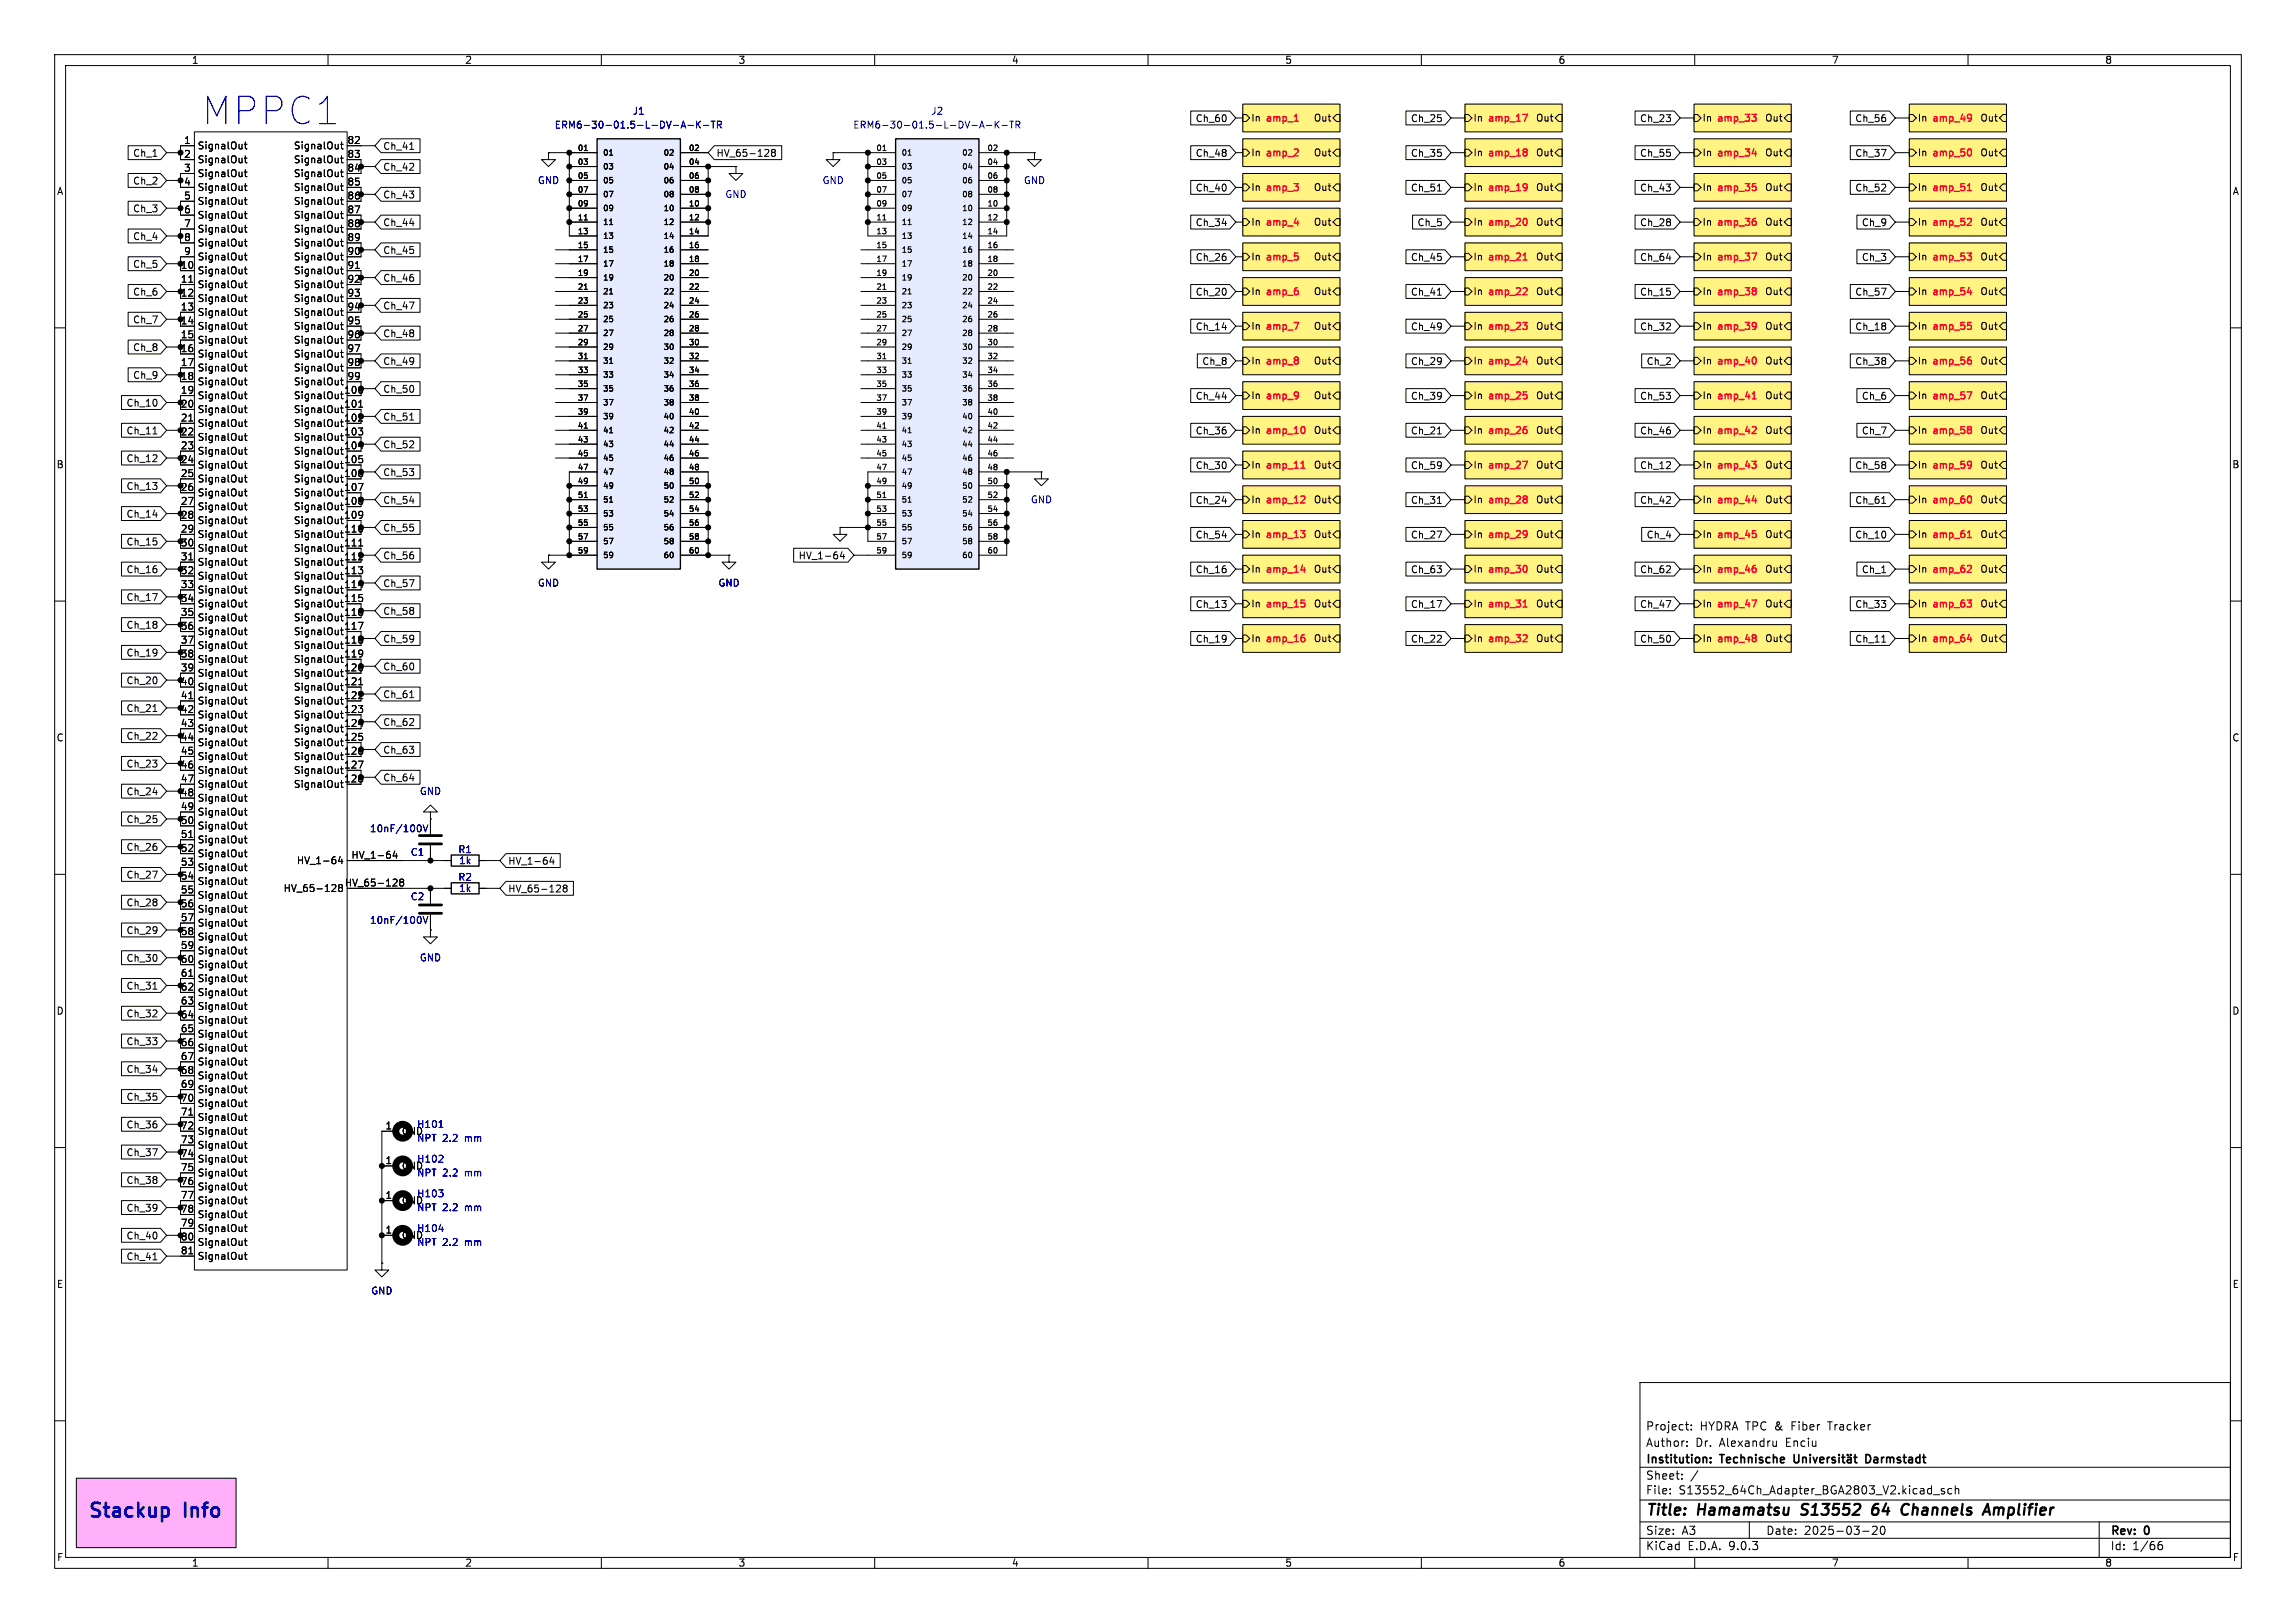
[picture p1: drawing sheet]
<svg xmlns="http://www.w3.org/2000/svg" width="420mm" height="297mm" viewBox="0 0 420 297" stroke-linecap="round" stroke-linejoin="round" font-family="sans-serif">
<defs><g id="words">
<text font-size="7" fill="#0000c2" x="37.1" y="23">MPPC1</text>
<g font-size="3.5" fill="#000084">
<text x="16" y="277.9">Stackup</text>
<text x="34" y="277.9">Info</text>
</g>
<g font-size="2.8">
<text x="301" y="277.9">Title:</text>
<text x="310.6" y="277.9">Hamamatsu</text>
<text x="330.4" y="277.9">S13552</text>
<text x="344.2" y="277.9">64</text>
<text x="350.3" y="277.9">Channels</text>
<text x="366.2" y="277.9">Amplifier</text>
</g>
<g font-size="2.1">
<text x="301" y="262">Project:</text>
<text x="310.9" y="262">HYDRA TPC &amp;</text>
<text x="328" y="262">Fiber</text>
<text x="334.8" y="262">Tracker</text>
<text x="301" y="268.2">Institution:</text>
<text x="301" y="265">Author:</text>
<text x="310.1" y="265">Dr.</text>
<text x="314.6" y="265">Alexandru</text>
<text x="314.8" y="268.2">Technische</text>
<text x="326.8" y="265">Enciu</text>
<text x="342.6" y="268.2">Darmstadt</text>
<text x="301" y="273.7">File:</text>
<text x="301" y="271">Sheet:</text>
<text x="307.1" y="273.7">S13552_64Ch_Adapter_BGA2803_V2.kicad_sch</text>
<text x="301" y="281.1">Size:</text>
<text x="307.6" y="281.1">A3</text>
<text x="323" y="281.1">Date:</text>
<text x="330" y="281.1">2025-03-20</text>
<text x="386" y="281.3">Rev:</text>
<text x="392.4" y="281.3">0</text>
<text x="301" y="283.9">KiCad</text>
<text x="308.7" y="283.9">E.D.A.</text>
<text x="316.3" y="283.9">9.0.3</text>
<text x="386" y="283.9">Id:</text>
<text x="390.1" y="283.9">1/66</text>
</g>
<g font-size="1.8">
<text x="35" y="11.9">1</text>
<text x="85" y="11.9">2</text>
<text x="135" y="11.9">3</text>
<text x="185" y="11.9">4</text>
<text x="235" y="11.9">5</text>
<text x="285" y="11.9">6</text>
<text x="335" y="11.9">7</text>
<text x="385" y="11.9">8</text>
<text x="240.2" y="22.5">Out</text>
<text x="280.9" y="22.5">Out</text>
<text x="322.8" y="22.5">Out</text>
<text x="362.2" y="22.5">Out</text>
<text x="33.6" y="26.4">1</text>
<text x="33.6" y="29">2</text>
<text x="36.1" y="27.5">SignalOut</text>
<text x="53.7" y="27.5">SignalOut</text>
<text x="63.5" y="26.4">82</text>
<text x="63.5" y="29">83</text>
<text x="240.2" y="28.8">Out</text>
<text x="280.9" y="28.8">Out</text>
<text x="322.8" y="28.8">Out</text>
<text x="362.2" y="28.8">Out</text>
<text x="10.3" y="35.9">A</text>
<text x="33.6" y="31.5">3</text>
<text x="33.6" y="34">4</text>
<text x="36.1" y="30.1">SignalOut</text>
<text x="36.1" y="32.6">SignalOut</text>
<text x="36.1" y="35.2">SignalOut</text>
<text x="53.7" y="30.1">SignalOut</text>
<text x="53.7" y="32.6">SignalOut</text>
<text x="53.7" y="35.2">SignalOut</text>
<text x="63.5" y="31.5">84</text>
<text x="63.5" y="34">85</text>
<text x="240.2" y="35.2">Out</text>
<text x="280.9" y="35.2">Out</text>
<text x="322.8" y="35.2">Out</text>
<text x="362.2" y="35.2">Out</text>
<text x="408.3" y="35.9">A</text>
<text x="33.6" y="36.6">5</text>
<text x="33.6" y="39.1">6</text>
<text x="33.6" y="41.7">7</text>
<text x="36.1" y="37.7">SignalOut</text>
<text x="36.1" y="40.2">SignalOut</text>
<text x="53.7" y="37.7">SignalOut</text>
<text x="53.7" y="40.2">SignalOut</text>
<text x="63.5" y="36.6">86</text>
<text x="63.5" y="39.1">87</text>
<text x="63.5" y="41.7">88</text>
<text x="240.2" y="41.5">Out</text>
<text x="280.9" y="41.5">Out</text>
<text x="322.8" y="41.5">Out</text>
<text x="362.2" y="41.5">Out</text>
<text x="33.6" y="44.2">8</text>
<text x="33.6" y="46.7">9</text>
<text x="36.1" y="42.8">SignalOut</text>
<text x="36.1" y="45.3">SignalOut</text>
<text x="36.1" y="47.9">SignalOut</text>
<text x="53.7" y="42.8">SignalOut</text>
<text x="53.7" y="45.3">SignalOut</text>
<text x="53.7" y="47.9">SignalOut</text>
<text x="63.5" y="44.2">89</text>
<text x="63.5" y="46.7">90</text>
<text x="240.2" y="47.9">Out</text>
<text x="280.9" y="47.9">Out</text>
<text x="322.8" y="47.9">Out</text>
<text x="362.2" y="47.9">Out</text>
<text x="33" y="49.3">10</text>
<text x="33" y="51.8">11</text>
<text x="36.1" y="50.4">SignalOut</text>
<text x="36.1" y="52.9">SignalOut</text>
<text x="53.7" y="50.4">SignalOut</text>
<text x="53.7" y="52.9">SignalOut</text>
<text x="63.5" y="49.3">91</text>
<text x="63.5" y="51.8">92</text>
<text x="33" y="54.4">12</text>
<text x="33" y="56.9">13</text>
<text x="33" y="59.4">14</text>
<text x="36.1" y="55.5">SignalOut</text>
<text x="36.1" y="58">SignalOut</text>
<text x="53.7" y="55.5">SignalOut</text>
<text x="53.7" y="58">SignalOut</text>
<text x="63.5" y="54.4">93</text>
<text x="63.5" y="56.9">94</text>
<text x="63.5" y="59.4">95</text>
<text x="240.2" y="54.2">Out</text>
<text x="280.9" y="54.2">Out</text>
<text x="322.8" y="54.2">Out</text>
<text x="362.2" y="54.2">Out</text>
<text x="33" y="62">15</text>
<text x="33" y="64.5">16</text>
<text x="36.1" y="60.6">SignalOut</text>
<text x="36.1" y="63.1">SignalOut</text>
<text x="36.1" y="65.6">SignalOut</text>
<text x="53.7" y="60.6">SignalOut</text>
<text x="53.7" y="63.1">SignalOut</text>
<text x="53.7" y="65.6">SignalOut</text>
<text x="63.5" y="62">96</text>
<text x="63.5" y="64.5">97</text>
<text x="240.2" y="60.6">Out</text>
<text x="280.9" y="60.6">Out</text>
<text x="322.8" y="60.6">Out</text>
<text x="362.2" y="60.6">Out</text>
<text x="33" y="67.1">17</text>
<text x="33" y="69.6">18</text>
<text x="36.1" y="68.2">SignalOut</text>
<text x="36.1" y="70.7">SignalOut</text>
<text x="53.7" y="68.2">SignalOut</text>
<text x="53.7" y="70.7">SignalOut</text>
<text x="63.5" y="67.1">98</text>
<text x="63.5" y="69.6">99</text>
<text x="240.2" y="66.9">Out</text>
<text x="280.9" y="66.9">Out</text>
<text x="322.8" y="66.9">Out</text>
<text x="362.2" y="66.9">Out</text>
<text x="32.5" y="74.5">~20</text>
<text x="33" y="72.1">19</text>
<text x="33" y="77.2">21</text>
<text x="36.1" y="73.3">SignalOut</text>
<text x="36.1" y="75.8">SignalOut</text>
<text x="53.7" y="73.3">SignalOut</text>
<text x="53.7" y="75.8">SignalOut</text>
<text x="62.9" y="72.1">100</text>
<text x="62.9" y="74.7">101</text>
<text x="62.9" y="77.2">102</text>
<text x="240.2" y="73.3">Out</text>
<text x="280.9" y="73.3">Out</text>
<text x="322.8" y="73.3">Out</text>
<text x="362.2" y="73.3">Out</text>
<text x="33" y="79.8">22</text>
<text x="33" y="82.3">23</text>
<text x="36.1" y="78.3">SignalOut</text>
<text x="36.1" y="80.9">SignalOut</text>
<text x="36.1" y="83.4">SignalOut</text>
<text x="53.7" y="78.3">SignalOut</text>
<text x="53.7" y="80.9">SignalOut</text>
<text x="53.7" y="83.4">SignalOut</text>
<text x="62.9" y="79.8">103</text>
<text x="62.9" y="82.3">104</text>
<text x="240.2" y="79.6">Out</text>
<text x="280.9" y="79.6">Out</text>
<text x="322.8" y="79.6">Out</text>
<text x="362.2" y="79.6">Out</text>
<text x="10.3" y="85.9">B</text>
<text x="33" y="84.8">24</text>
<text x="33" y="87.4">25</text>
<text x="33" y="89.9">26</text>
<text x="36.1" y="86">SignalOut</text>
<text x="36.1" y="88.5">SignalOut</text>
<text x="53.7" y="86">SignalOut</text>
<text x="53.7" y="88.5">SignalOut</text>
<text x="62.9" y="84.8">105</text>
<text x="62.9" y="87.4">106</text>
<text x="62.9" y="89.9">107</text>
<text x="240.2" y="86">Out</text>
<text x="280.9" y="86">Out</text>
<text x="322.8" y="86">Out</text>
<text x="362.2" y="86">Out</text>
<text x="408.2" y="85.9">B</text>
<text x="33" y="92.5">27</text>
<text x="33" y="95">28</text>
<text x="36.1" y="91">SignalOut</text>
<text x="36.1" y="93.6">SignalOut</text>
<text x="53.7" y="91">SignalOut</text>
<text x="53.7" y="93.6">SignalOut</text>
<text x="62.9" y="92.5">108</text>
<text x="62.9" y="95">109</text>
<text x="240.2" y="92.3">Out</text>
<text x="280.9" y="92.3">Out</text>
<text x="322.8" y="92.3">Out</text>
<text x="362.2" y="92.3">Out</text>
<text x="33" y="97.5">29</text>
<text x="33" y="100.1">30</text>
<text x="36.1" y="96.1">SignalOut</text>
<text x="36.1" y="98.7">SignalOut</text>
<text x="36.1" y="101.2">SignalOut</text>
<text x="53.7" y="96.1">SignalOut</text>
<text x="53.7" y="98.7">SignalOut</text>
<text x="53.7" y="101.2">SignalOut</text>
<text x="62.9" y="97.5">110</text>
<text x="62.9" y="100.1">111</text>
<text x="240.2" y="98.7">Out</text>
<text x="280.9" y="98.7">Out</text>
<text x="322.8" y="98.7">Out</text>
<text x="362.2" y="98.7">Out</text>
<text x="33" y="102.6">31</text>
<text x="33" y="105.2">32</text>
<text x="33" y="107.7">33</text>
<text x="36.1" y="103.7">SignalOut</text>
<text x="36.1" y="106.3">SignalOut</text>
<text x="53.7" y="103.7">SignalOut</text>
<text x="53.7" y="106.3">SignalOut</text>
<text x="62.9" y="102.6">112</text>
<text x="62.9" y="105.2">113</text>
<text x="62.9" y="107.7">114</text>
<text x="240.2" y="105">Out</text>
<text x="280.9" y="105">Out</text>
<text x="322.8" y="105">Out</text>
<text x="362.2" y="105">Out</text>
<text x="33" y="110.2">34</text>
<text x="33" y="112.8">35</text>
<text x="36.1" y="108.8">SignalOut</text>
<text x="36.1" y="111.4">SignalOut</text>
<text x="36.1" y="113.9">SignalOut</text>
<text x="53.7" y="108.8">SignalOut</text>
<text x="53.7" y="111.4">SignalOut</text>
<text x="53.7" y="113.9">SignalOut</text>
<text x="62.9" y="110.2">115</text>
<text x="62.9" y="112.8">116</text>
<text x="240.2" y="111.4">Out</text>
<text x="280.9" y="111.4">Out</text>
<text x="322.8" y="111.4">Out</text>
<text x="362.2" y="111.4">Out</text>
<text x="33" y="115.3">36</text>
<text x="33" y="117.9">37</text>
<text x="36.1" y="116.4">SignalOut</text>
<text x="36.1" y="119">SignalOut</text>
<text x="53.7" y="116.4">SignalOut</text>
<text x="53.7" y="119">SignalOut</text>
<text x="62.9" y="115.3">117</text>
<text x="62.9" y="117.9">118</text>
<text x="240.2" y="117.7">Out</text>
<text x="280.9" y="117.7">Out</text>
<text x="322.8" y="117.7">Out</text>
<text x="362.2" y="117.7">Out</text>
<text x="33" y="120.4">38</text>
<text x="33" y="122.9">39</text>
<text x="33" y="125.5">40</text>
<text x="36.1" y="121.5">SignalOut</text>
<text x="36.1" y="124.1">SignalOut</text>
<text x="53.7" y="121.5">SignalOut</text>
<text x="53.7" y="124.1">SignalOut</text>
<text x="62.9" y="120.4">119</text>
<text x="62.9" y="122.9">120</text>
<text x="62.9" y="125.5">121</text>
<text x="33" y="128">41</text>
<text x="33" y="130.6">42</text>
<text x="36.1" y="126.6">SignalOut</text>
<text x="36.1" y="129.1">SignalOut</text>
<text x="36.1" y="131.7">SignalOut</text>
<text x="53.7" y="126.6">SignalOut</text>
<text x="53.7" y="129.1">SignalOut</text>
<text x="53.7" y="131.7">SignalOut</text>
<text x="62.9" y="128">122</text>
<text x="62.9" y="130.6">123</text>
<text x="10.3" y="135.9">C</text>
<text x="33" y="133.1">43</text>
<text x="33" y="135.6">44</text>
<text x="36.1" y="134.2">SignalOut</text>
<text x="36.1" y="136.8">SignalOut</text>
<text x="53.7" y="134.2">SignalOut</text>
<text x="53.7" y="136.8">SignalOut</text>
<text x="62.9" y="133.1">124</text>
<text x="62.9" y="135.6">125</text>
<text x="408.2" y="135.9">C</text>
<text x="33" y="138.2">45</text>
<text x="33" y="140.7">46</text>
<text x="33" y="143.3">47</text>
<text x="36.1" y="139.3">SignalOut</text>
<text x="36.1" y="141.8">SignalOut</text>
<text x="53.7" y="139.3">SignalOut</text>
<text x="53.7" y="141.8">SignalOut</text>
<text x="62.9" y="138.2">126</text>
<text x="62.9" y="140.7">127</text>
<text x="62.9" y="143.3">128</text>
<text x="33" y="145.8">48</text>
<text x="33" y="148.3">49</text>
<text x="36.1" y="144.4">SignalOut</text>
<text x="36.1" y="146.9">SignalOut</text>
<text x="36.1" y="149.5">SignalOut</text>
<text x="53.7" y="144.4">SignalOut</text>
<text x="33" y="150.9">50</text>
<text x="33" y="153.4">51</text>
<text x="33" y="156">52</text>
<text x="36.1" y="152">SignalOut</text>
<text x="36.1" y="154.5">SignalOut</text>
<text x="33" y="158.5">53</text>
<text x="33" y="161">54</text>
<text x="36.1" y="157.1">SignalOut</text>
<text x="36.1" y="159.6">SignalOut</text>
<text x="54.2" y="158.3">HV_1-64</text>
<text x="64.2" y="157.2">HV_1-64</text>
<text x="33" y="163.6">55</text>
<text x="33" y="166.1">56</text>
<text x="36.1" y="162.2">SignalOut</text>
<text x="36.1" y="164.7">SignalOut</text>
<text x="36.1" y="167.2">SignalOut</text>
<text x="51.8" y="163.4">HV_65-128</text>
<text x="63" y="162.3">HV_65-128</text>
<text x="33" y="168.7">57</text>
<text x="33" y="171.2">58</text>
<text x="33" y="173.7">59</text>
<text x="36.1" y="169.8">SignalOut</text>
<text x="36.1" y="172.3">SignalOut</text>
<text x="33" y="176.3">60</text>
<text x="33" y="178.8">61</text>
<text x="36.1" y="174.9">SignalOut</text>
<text x="36.1" y="177.4">SignalOut</text>
<text x="36.1" y="179.9">SignalOut</text>
<text x="10.3" y="185.9">D</text>
<text x="33" y="181.4">62</text>
<text x="33" y="183.9">63</text>
<text x="36.1" y="182.5">SignalOut</text>
<text x="36.1" y="185">SignalOut</text>
<text x="408.2" y="185.9">D</text>
<text x="33" y="186.4">64</text>
<text x="33" y="189">65</text>
<text x="33" y="191.5">66</text>
<text x="36.1" y="187.6">SignalOut</text>
<text x="36.1" y="190.1">SignalOut</text>
<text x="33" y="194.1">67</text>
<text x="33" y="196.6">68</text>
<text x="36.1" y="192.6">SignalOut</text>
<text x="36.1" y="195.2">SignalOut</text>
<text x="36.1" y="197.7">SignalOut</text>
<text x="33" y="199.1">69</text>
<text x="33" y="201.7">70</text>
<text x="36.1" y="200.3">SignalOut</text>
<text x="36.1" y="202.8">SignalOut</text>
<text x="33" y="204.2">71</text>
<text x="33" y="206.8">72</text>
<text x="33" y="209.3">73</text>
<text x="36.1" y="205.3">SignalOut</text>
<text x="36.1" y="207.9">SignalOut</text>
<text x="70.4" y="206.8">1</text>
<text x="73.4" y="207.9">GND</text>
<text x="76.2" y="206.6">H101</text>
<text x="33" y="211.8">74</text>
<text x="33" y="214.4">75</text>
<text x="36.1" y="210.4">SignalOut</text>
<text x="36.1" y="213">SignalOut</text>
<text x="36.1" y="215.5">SignalOut</text>
<text x="70.4" y="213.1">1</text>
<text x="73.4" y="214.2">GND</text>
<text x="33" y="216.9">76</text>
<text x="33" y="219.5">77</text>
<text x="33" y="222">78</text>
<text x="36.1" y="218">SignalOut</text>
<text x="36.1" y="220.6">SignalOut</text>
<text x="70.4" y="219.5">1</text>
<text x="73.4" y="220.6">GND</text>
<text x="33" y="224.5">79</text>
<text x="33" y="227.1">80</text>
<text x="36.1" y="223.1">SignalOut</text>
<text x="36.1" y="225.7">SignalOut</text>
<text x="70.4" y="225.8">1</text>
<text x="73.4" y="226.9">GND</text>
<text x="33" y="229.6">81</text>
<text x="36.1" y="228.2">SignalOut</text>
<text x="36.1" y="230.7">SignalOut</text>
<text x="10.3" y="235.9">E</text>
<text x="408.3" y="235.9">E</text>
<text x="10.3" y="285.9">F</text>
<text x="35" y="286.9">1</text>
<text x="85" y="286.9">2</text>
<text x="135" y="286.9">3</text>
<text x="185" y="286.9">4</text>
<text x="235" y="286.9">5</text>
<text x="285" y="286.9">6</text>
<text x="335" y="286.9">7</text>
<text x="385" y="286.9">8</text>
<text x="408.3" y="285.9">F</text>
</g>
<g font-size="1.8" fill="#0000c2">
<text x="101.4" y="23.7">ERM6-30-01.5-L-DV-A-K-TR</text>
<text x="115.6" y="21.2">J1</text>
<text x="156" y="23.7">ERM6-30-01.5-L-DV-A-K-TR</text>
<text x="170.3" y="21.2">J2</text>
<text x="98.3" y="33.9">GND</text>
<text x="150.4" y="33.9">GND</text>
<text x="187.2" y="33.9">GND</text>
<text x="132.6" y="36.4">GND</text>
<text x="188.5" y="92.3">GND</text>
<text x="98.3" y="107.5">GND</text>
<text x="131.3" y="107.5">GND</text>
<text x="76.7" y="145.6">GND</text>
<text x="67.6" y="152.5">10nF/100V</text>
<text x="75" y="156.8">C1</text>
<text x="83.7" y="161.4">R2</text>
<text x="83.7" y="156.3">R1</text>
<text x="83.9" y="158.3">1k</text>
<text x="75" y="164.9">C2</text>
<text x="83.9" y="163.4">1k</text>
<text x="67.6" y="169.3">10nF/100V</text>
<text x="76.7" y="176.1">GND</text>
<text x="76.2" y="209.1">NPT 2.2</text>
<text x="85.1" y="209.1">mm</text>
<text x="76.2" y="215.5">NPT 2.2</text>
<text x="76.2" y="213">H102</text>
<text x="85.1" y="215.5">mm</text>
<text x="76.2" y="221.8">NPT 2.2</text>
<text x="76.2" y="219.3">H103</text>
<text x="85.1" y="221.8">mm</text>
<text x="76.2" y="225.7">H104</text>
<text x="76.2" y="228.2">NPT 2.2</text>
<text x="85.1" y="228.2">mm</text>
<text x="67.8" y="237.1">GND</text>
</g>
<g font-size="1.8" fill="#020000">
<text x="218.6" y="22.5">Ch_60</text>
<text x="258" y="22.5">Ch_25</text>
<text x="299.9" y="22.5">Ch_23</text>
<text x="339.3" y="22.5">Ch_56</text>
<text x="24.3" y="28.9">Ch_1</text>
<text x="70" y="27.6">Ch_41</text>
<text x="131" y="28.9">HV_65-128</text>
<text x="218.6" y="28.9">Ch_48</text>
<text x="258" y="28.9">Ch_35</text>
<text x="299.9" y="28.9">Ch_55</text>
<text x="339.3" y="28.9">Ch_37</text>
<text x="24.3" y="34">Ch_2</text>
<text x="70" y="31.4">Ch_42</text>
<text x="218.6" y="35.2">Ch_40</text>
<text x="258" y="35.2">Ch_51</text>
<text x="299.9" y="35.2">Ch_43</text>
<text x="339.3" y="35.2">Ch_52</text>
<text x="24.3" y="39.1">Ch_3</text>
<text x="70" y="36.5">Ch_43</text>
<text x="70" y="41.6">Ch_44</text>
<text x="218.6" y="41.6">Ch_34</text>
<text x="259.2" y="41.6">Ch_5</text>
<text x="299.9" y="41.6">Ch_28</text>
<text x="340.5" y="41.6">Ch_9</text>
<text x="24.3" y="44.1">Ch_4</text>
<text x="70" y="46.7">Ch_45</text>
<text x="218.6" y="47.9">Ch_26</text>
<text x="258" y="47.9">Ch_45</text>
<text x="299.9" y="47.9">Ch_64</text>
<text x="340.5" y="47.9">Ch_3</text>
<text x="24.3" y="49.2">Ch_5</text>
<text x="70" y="51.8">Ch_46</text>
<text x="24.3" y="59.4">Ch_7</text>
<text x="24.3" y="54.3">Ch_6</text>
<text x="70" y="56.8">Ch_47</text>
<text x="218.6" y="54.3">Ch_20</text>
<text x="258" y="54.3">Ch_41</text>
<text x="299.9" y="54.3">Ch_15</text>
<text x="339.3" y="54.3">Ch_57</text>
<text x="24.3" y="64.5">Ch_8</text>
<text x="70" y="61.9">Ch_48</text>
<text x="218.6" y="60.6">Ch_14</text>
<text x="258" y="60.6">Ch_49</text>
<text x="299.9" y="60.6">Ch_32</text>
<text x="339.3" y="60.6">Ch_18</text>
<text x="24.3" y="69.5">Ch_9</text>
<text x="70" y="67">Ch_49</text>
<text x="219.8" y="67">Ch_8</text>
<text x="258" y="67">Ch_29</text>
<text x="301.1" y="67">Ch_2</text>
<text x="339.3" y="67">Ch_38</text>
<text x="23" y="74.6">Ch_10</text>
<text x="70" y="72.1">Ch_50</text>
<text x="70" y="77.2">Ch_51</text>
<text x="218.6" y="73.3">Ch_44</text>
<text x="258" y="73.3">Ch_39</text>
<text x="299.9" y="73.3">Ch_53</text>
<text x="340.5" y="73.3">Ch_6</text>
<text x="23" y="79.7">Ch_11</text>
<text x="70" y="82.2">Ch_52</text>
<text x="218.6" y="79.7">Ch_36</text>
<text x="258" y="79.7">Ch_21</text>
<text x="299.9" y="79.7">Ch_46</text>
<text x="340.5" y="79.7">Ch_7</text>
<text x="23" y="89.9">Ch_13</text>
<text x="23" y="84.8">Ch_12</text>
<text x="70" y="87.3">Ch_53</text>
<text x="218.6" y="86">Ch_30</text>
<text x="258" y="86">Ch_59</text>
<text x="299.9" y="86">Ch_12</text>
<text x="339.3" y="86">Ch_58</text>
<text x="23" y="94.9">Ch_14</text>
<text x="70" y="92.4">Ch_54</text>
<text x="218.6" y="92.4">Ch_24</text>
<text x="258" y="92.4">Ch_31</text>
<text x="299.9" y="92.4">Ch_42</text>
<text x="339.3" y="92.4">Ch_61</text>
<text x="23" y="100">Ch_15</text>
<text x="70" y="97.5">Ch_55</text>
<text x="218.6" y="98.7">Ch_54</text>
<text x="258" y="98.7">Ch_27</text>
<text x="301.1" y="98.7">Ch_4</text>
<text x="339.3" y="98.7">Ch_10</text>
<text x="23" y="105.1">Ch_16</text>
<text x="70" y="107.6">Ch_57</text>
<text x="70" y="102.6">Ch_56</text>
<text x="146" y="102.6">HV_1-64</text>
<text x="218.6" y="105.1">Ch_16</text>
<text x="258" y="105.1">Ch_63</text>
<text x="299.9" y="105.1">Ch_62</text>
<text x="340.5" y="105.1">Ch_1</text>
<text x="23" y="110.2">Ch_17</text>
<text x="70" y="112.7">Ch_58</text>
<text x="218.6" y="111.4">Ch_13</text>
<text x="258" y="111.4">Ch_17</text>
<text x="299.9" y="111.4">Ch_47</text>
<text x="339.3" y="111.4">Ch_33</text>
<text x="23" y="115.3">Ch_18</text>
<text x="70" y="117.8">Ch_59</text>
<text x="218.6" y="117.8">Ch_19</text>
<text x="258" y="117.8">Ch_22</text>
<text x="299.9" y="117.8">Ch_50</text>
<text x="339.3" y="117.8">Ch_11</text>
<text x="23" y="120.3">Ch_19</text>
<text x="23" y="125.4">Ch_20</text>
<text x="70" y="122.9">Ch_60</text>
<text x="23" y="130.5">Ch_21</text>
<text x="70" y="128">Ch_61</text>
<text x="23" y="135.6">Ch_22</text>
<text x="70" y="133">Ch_62</text>
<text x="23" y="140.7">Ch_23</text>
<text x="70" y="138.1">Ch_63</text>
<text x="70" y="143.2">Ch_64</text>
<text x="23" y="145.7">Ch_24</text>
<text x="23" y="155.9">Ch_26</text>
<text x="23" y="150.8">Ch_25</text>
<text x="23" y="161">Ch_27</text>
<text x="92.9" y="158.4">HV_1-64</text>
<text x="23" y="166.1">Ch_28</text>
<text x="92.9" y="163.5">HV_65-128</text>
<text x="23" y="171.1">Ch_29</text>
<text x="23" y="176.2">Ch_30</text>
<text x="23" y="181.3">Ch_31</text>
<text x="23" y="186.4">Ch_32</text>
<text x="23" y="191.5">Ch_33</text>
<text x="23" y="196.5">Ch_34</text>
<text x="23" y="201.6">Ch_35</text>
<text x="23" y="206.7">Ch_36</text>
<text x="23" y="211.8">Ch_37</text>
<text x="23" y="216.9">Ch_38</text>
<text x="23" y="221.9">Ch_39</text>
<text x="23" y="227">Ch_40</text>
<text x="23" y="230.8">Ch_41</text>
</g>
<g font-size="1.8" fill="#ff002d">
<text x="228.8" y="22.5">In amp_1</text>
<text x="269.4" y="22.5">In amp_17</text>
<text x="311.3" y="22.5">In amp_33</text>
<text x="350.7" y="22.5">In amp_49</text>
<text x="228.8" y="28.8">In amp_2</text>
<text x="269.4" y="28.8">In amp_18</text>
<text x="311.3" y="28.8">In amp_34</text>
<text x="350.7" y="28.8">In amp_50</text>
<text x="228.8" y="35.2">In amp_3</text>
<text x="269.4" y="35.2">In amp_19</text>
<text x="311.3" y="35.2">In amp_35</text>
<text x="350.7" y="35.2">In amp_51</text>
<text x="228.8" y="41.5">In amp_4</text>
<text x="269.4" y="41.5">In amp_20</text>
<text x="311.3" y="41.5">In amp_36</text>
<text x="350.7" y="41.5">In amp_52</text>
<text x="228.8" y="47.9">In amp_5</text>
<text x="269.4" y="47.9">In amp_21</text>
<text x="311.3" y="47.9">In amp_37</text>
<text x="350.7" y="47.9">In amp_53</text>
<text x="228.8" y="54.2">In amp_6</text>
<text x="269.4" y="54.2">In amp_22</text>
<text x="311.3" y="54.2">In amp_38</text>
<text x="350.7" y="54.2">In amp_54</text>
<text x="228.8" y="60.6">In amp_7</text>
<text x="269.4" y="60.6">In amp_23</text>
<text x="311.3" y="60.6">In amp_39</text>
<text x="350.7" y="60.6">In amp_55</text>
<text x="228.8" y="66.9">In amp_8</text>
<text x="269.4" y="66.9">In amp_24</text>
<text x="311.3" y="66.9">In amp_40</text>
<text x="350.7" y="66.9">In amp_56</text>
<text x="228.8" y="73.3">In amp_9</text>
<text x="269.4" y="73.3">In amp_25</text>
<text x="311.3" y="73.3">In amp_41</text>
<text x="350.7" y="73.3">In amp_57</text>
<text x="228.8" y="79.6">In amp_10</text>
<text x="269.4" y="79.6">In amp_26</text>
<text x="311.3" y="79.6">In amp_42</text>
<text x="350.7" y="79.6">In amp_58</text>
<text x="228.8" y="86">In amp_11</text>
<text x="269.4" y="86">In amp_27</text>
<text x="311.3" y="86">In amp_43</text>
<text x="350.7" y="86">In amp_59</text>
<text x="228.8" y="92.3">In amp_12</text>
<text x="269.4" y="92.3">In amp_28</text>
<text x="311.3" y="92.3">In amp_44</text>
<text x="350.7" y="92.3">In amp_60</text>
<text x="228.8" y="98.7">In amp_13</text>
<text x="269.4" y="98.7">In amp_29</text>
<text x="311.3" y="98.7">In amp_45</text>
<text x="350.7" y="98.7">In amp_61</text>
<text x="228.8" y="105">In amp_14</text>
<text x="269.4" y="105">In amp_30</text>
<text x="311.3" y="105">In amp_46</text>
<text x="350.7" y="105">In amp_62</text>
<text x="228.8" y="111.4">In amp_15</text>
<text x="269.4" y="111.4">In amp_31</text>
<text x="311.3" y="111.4">In amp_47</text>
<text x="350.7" y="111.4">In amp_63</text>
<text x="228.8" y="117.7">In amp_16</text>
<text x="269.4" y="117.7">In amp_32</text>
<text x="311.3" y="117.7">In amp_48</text>
<text x="350.7" y="117.7">In amp_64</text>
</g>
<g font-size="1.4">
<text x="105.6" y="27.7">01</text>
<text x="110.2" y="28.7">01</text>
<text x="121.3" y="28.7">02</text>
<text x="125.9" y="27.7">02</text>
<text x="160.2" y="27.7">01</text>
<text x="164.8" y="28.7">01</text>
<text x="175.9" y="28.7">02</text>
<text x="180.5" y="27.7">02</text>
<text x="105.6" y="30.2">03</text>
<text x="105.6" y="32.8">05</text>
<text x="105.6" y="35.3">07</text>
<text x="110.2" y="31.2">03</text>
<text x="110.2" y="33.8">05</text>
<text x="121.3" y="31.2">04</text>
<text x="121.3" y="33.8">06</text>
<text x="125.9" y="30.2">04</text>
<text x="125.9" y="32.8">06</text>
<text x="125.9" y="35.3">08</text>
<text x="160.2" y="30.2">03</text>
<text x="160.2" y="32.8">05</text>
<text x="160.2" y="35.3">07</text>
<text x="164.8" y="31.2">03</text>
<text x="164.8" y="33.8">05</text>
<text x="175.9" y="31.2">04</text>
<text x="175.9" y="33.8">06</text>
<text x="180.5" y="30.2">04</text>
<text x="180.5" y="32.8">06</text>
<text x="180.5" y="35.3">08</text>
<text x="105.6" y="37.8">09</text>
<text x="105.6" y="40.4">11</text>
<text x="110.2" y="36.3">07</text>
<text x="110.2" y="38.8">09</text>
<text x="110.2" y="41.4">11</text>
<text x="121.3" y="36.3">08</text>
<text x="121.3" y="38.8">10</text>
<text x="121.3" y="41.4">12</text>
<text x="125.9" y="37.8">10</text>
<text x="125.9" y="40.4">12</text>
<text x="160.2" y="37.8">09</text>
<text x="160.2" y="40.4">11</text>
<text x="164.8" y="36.3">07</text>
<text x="164.8" y="38.8">09</text>
<text x="164.8" y="41.4">11</text>
<text x="175.9" y="36.3">08</text>
<text x="175.9" y="38.8">10</text>
<text x="175.9" y="41.4">12</text>
<text x="180.5" y="37.8">10</text>
<text x="180.5" y="40.4">12</text>
<text x="105.6" y="42.9">13</text>
<text x="105.6" y="45.5">15</text>
<text x="110.2" y="43.9">13</text>
<text x="110.2" y="46.5">15</text>
<text x="121.3" y="43.9">14</text>
<text x="121.3" y="46.5">16</text>
<text x="125.9" y="42.9">14</text>
<text x="125.9" y="45.5">16</text>
<text x="160.2" y="42.9">13</text>
<text x="160.2" y="45.5">15</text>
<text x="164.8" y="43.9">13</text>
<text x="164.8" y="46.5">15</text>
<text x="175.9" y="43.9">14</text>
<text x="175.9" y="46.5">16</text>
<text x="180.5" y="42.9">14</text>
<text x="180.5" y="45.5">16</text>
<text x="105.6" y="48">17</text>
<text x="105.6" y="50.5">19</text>
<text x="105.6" y="53.1">21</text>
<text x="110.2" y="49">17</text>
<text x="110.2" y="51.5">19</text>
<text x="121.3" y="49">18</text>
<text x="121.3" y="51.5">20</text>
<text x="125.9" y="48">18</text>
<text x="125.9" y="50.5">20</text>
<text x="125.9" y="53.1">22</text>
<text x="160.2" y="48">17</text>
<text x="160.2" y="50.5">19</text>
<text x="160.2" y="53.1">21</text>
<text x="164.8" y="49">17</text>
<text x="164.8" y="51.5">19</text>
<text x="175.9" y="49">18</text>
<text x="175.9" y="51.5">20</text>
<text x="180.5" y="48">18</text>
<text x="180.5" y="50.5">20</text>
<text x="180.5" y="53.1">22</text>
<text x="105.6" y="55.6">23</text>
<text x="105.6" y="58.2">25</text>
<text x="110.2" y="54.1">21</text>
<text x="110.2" y="56.6">23</text>
<text x="110.2" y="59.2">25</text>
<text x="121.3" y="54.1">22</text>
<text x="121.3" y="56.6">24</text>
<text x="121.3" y="59.2">26</text>
<text x="125.9" y="55.6">24</text>
<text x="125.9" y="58.2">26</text>
<text x="160.2" y="55.6">23</text>
<text x="160.2" y="58.2">25</text>
<text x="164.8" y="54.1">21</text>
<text x="164.8" y="56.6">23</text>
<text x="164.8" y="59.2">25</text>
<text x="175.9" y="54.1">22</text>
<text x="175.9" y="56.6">24</text>
<text x="175.9" y="59.2">26</text>
<text x="180.5" y="55.6">24</text>
<text x="180.5" y="58.2">26</text>
<text x="105.6" y="60.7">27</text>
<text x="105.6" y="63.2">29</text>
<text x="105.6" y="65.8">31</text>
<text x="110.2" y="61.7">27</text>
<text x="110.2" y="64.2">29</text>
<text x="121.3" y="61.7">28</text>
<text x="121.3" y="64.2">30</text>
<text x="125.9" y="60.7">28</text>
<text x="125.9" y="63.2">30</text>
<text x="125.9" y="65.8">32</text>
<text x="160.2" y="60.7">27</text>
<text x="160.2" y="63.2">29</text>
<text x="160.2" y="65.8">31</text>
<text x="164.8" y="61.7">27</text>
<text x="164.8" y="64.2">29</text>
<text x="175.9" y="61.7">28</text>
<text x="175.9" y="64.2">30</text>
<text x="180.5" y="60.7">28</text>
<text x="180.5" y="63.2">30</text>
<text x="180.5" y="65.8">32</text>
<text x="105.6" y="68.3">33</text>
<text x="105.6" y="70.9">35</text>
<text x="110.2" y="66.8">31</text>
<text x="110.2" y="69.3">33</text>
<text x="110.2" y="71.9">35</text>
<text x="121.3" y="66.8">32</text>
<text x="121.3" y="69.3">34</text>
<text x="121.3" y="71.9">36</text>
<text x="125.9" y="68.3">34</text>
<text x="125.9" y="70.9">36</text>
<text x="160.2" y="68.3">33</text>
<text x="160.2" y="70.9">35</text>
<text x="164.8" y="66.8">31</text>
<text x="164.8" y="69.3">33</text>
<text x="164.8" y="71.9">35</text>
<text x="175.9" y="66.8">32</text>
<text x="175.9" y="69.3">34</text>
<text x="175.9" y="71.9">36</text>
<text x="180.5" y="68.3">34</text>
<text x="180.5" y="70.9">36</text>
<text x="105.6" y="73.4">37</text>
<text x="105.6" y="75.9">39</text>
<text x="110.2" y="74.4">37</text>
<text x="110.2" y="76.9">39</text>
<text x="121.3" y="74.4">38</text>
<text x="121.3" y="76.9">40</text>
<text x="125.9" y="73.4">38</text>
<text x="125.9" y="75.9">40</text>
<text x="160.2" y="73.4">37</text>
<text x="160.2" y="75.9">39</text>
<text x="164.8" y="74.4">37</text>
<text x="164.8" y="76.9">39</text>
<text x="175.9" y="74.4">38</text>
<text x="175.9" y="76.9">40</text>
<text x="180.5" y="73.4">38</text>
<text x="180.5" y="75.9">40</text>
<text x="105.6" y="78.5">41</text>
<text x="105.6" y="81">43</text>
<text x="105.6" y="83.6">45</text>
<text x="110.2" y="79.5">41</text>
<text x="110.2" y="82">43</text>
<text x="121.3" y="79.5">42</text>
<text x="121.3" y="82">44</text>
<text x="125.9" y="78.5">42</text>
<text x="125.9" y="81">44</text>
<text x="125.9" y="83.6">46</text>
<text x="160.2" y="78.5">41</text>
<text x="160.2" y="81">43</text>
<text x="160.2" y="83.6">45</text>
<text x="164.8" y="79.5">41</text>
<text x="164.8" y="82">43</text>
<text x="175.9" y="79.5">42</text>
<text x="175.9" y="82">44</text>
<text x="180.5" y="78.5">42</text>
<text x="180.5" y="81">44</text>
<text x="180.5" y="83.6">46</text>
<text x="105.6" y="86.1">47</text>
<text x="105.6" y="88.6">49</text>
<text x="110.2" y="84.6">45</text>
<text x="110.2" y="87.1">47</text>
<text x="110.2" y="89.6">49</text>
<text x="121.3" y="84.6">46</text>
<text x="121.3" y="87.1">48</text>
<text x="121.3" y="89.6">50</text>
<text x="125.9" y="86.1">48</text>
<text x="125.9" y="88.6">50</text>
<text x="160.2" y="86.1">47</text>
<text x="160.2" y="88.6">49</text>
<text x="164.8" y="84.6">45</text>
<text x="164.8" y="87.1">47</text>
<text x="164.8" y="89.6">49</text>
<text x="175.9" y="84.6">46</text>
<text x="175.9" y="87.1">48</text>
<text x="175.9" y="89.6">50</text>
<text x="180.5" y="86.1">48</text>
<text x="180.5" y="88.6">50</text>
<text x="105.6" y="91.2">51</text>
<text x="105.6" y="93.7">53</text>
<text x="110.2" y="92.2">51</text>
<text x="110.2" y="94.7">53</text>
<text x="121.3" y="92.2">52</text>
<text x="121.3" y="94.7">54</text>
<text x="125.9" y="91.2">52</text>
<text x="125.9" y="93.7">54</text>
<text x="160.2" y="91.2">51</text>
<text x="160.2" y="93.7">53</text>
<text x="164.8" y="92.2">51</text>
<text x="164.8" y="94.7">53</text>
<text x="175.9" y="92.2">52</text>
<text x="175.9" y="94.7">54</text>
<text x="180.5" y="91.2">52</text>
<text x="180.5" y="93.7">54</text>
<text x="105.6" y="96.3">55</text>
<text x="105.6" y="98.8">57</text>
<text x="105.6" y="101.3">59</text>
<text x="110.2" y="97.3">55</text>
<text x="110.2" y="99.8">57</text>
<text x="121.3" y="97.3">56</text>
<text x="121.3" y="99.8">58</text>
<text x="125.9" y="96.3">56</text>
<text x="125.9" y="98.8">58</text>
<text x="125.9" y="101.3">60</text>
<text x="160.2" y="96.3">55</text>
<text x="160.2" y="98.8">57</text>
<text x="160.2" y="101.3">59</text>
<text x="164.8" y="97.3">55</text>
<text x="164.8" y="99.8">57</text>
<text x="175.9" y="97.3">56</text>
<text x="175.9" y="99.8">58</text>
<text x="180.5" y="96.3">56</text>
<text x="180.5" y="98.8">58</text>
<text x="180.5" y="101.3">60</text>
<text x="110.2" y="102.3">59</text>
<text x="121.3" y="102.3">60</text>
<text x="164.8" y="102.3">59</text>
<text x="175.9" y="102.3">60</text>
</g>
</g></defs>
<g fill="none" stroke="#000" stroke-width=".18">
<path d="M10 10h400v277h-400zM12 12h396v273h-396zM60 10v2M110 10v2M160 10v2M210 10v2M227.3 19.1h17.8v5h-17.8zM260 10v2M268 19.1h17.7v5h-17.7zM309.9 19.1h17.8v5h-17.8zM310 10v2M349.2 19.1h17.8v5h-17.8z"/>
<path d="M360 10v2M33 26.7h2.6M33 29.2h2.6M33 31.8h2.6M33 34.3h2.6M33 36.8h2.6M33 39.4h2.6M44.7 26.4h.5M44.7 28.9h.5M44.7 31.5h.5M44.7 34h.5M44.7 36.6h.5"/>
<path d="M44.7 39.1h.5M44.9 26v1.1l.3 .1M44.9 28.5v1.1l.3 .2M44.9 31.1v1l.3 .2M44.9 33.6v1.1l.3 .2M44.9 36.1v1.1l.3 .2M44.9 38.7v1.1l.3 .1M62.3 26.4h.5M62.3 28.9h.5M62.3 31.5h.5M62.3 34h.5M62.3 36.6h.5"/>
<path d="M62.3 39.1h.5M62.5 26v1.1l.3 .1M62.5 28.5v1.1l.3 .2M62.5 31.1v1l.3 .2M62.5 33.6v1.1l.3 .2M62.5 36.1v1.1l.3 .2M62.5 38.7v1.1l.3 .1M63.5 26.7h2.5M63.5 29.2h2.5M63.5 31.8h2.5M63.5 34.3h2.5M63.5 36.8h2.5"/>
<path d="M63.5 39.4h2.5M100.3 27.9h.1M227.3 25.4h17.8v5.1h-17.8zM227.3 38.1h17.8v5.1h-17.8zM227.3 31.8h17.8v5h-17.8zM227.3 21h.7l.6 .6-.6 .6h-.7zM227.3 27.3h.7l.6 .6-.6 .7h-.7zM227.3 33.7h.7l.6 .6-.6 .6h-.7zM244.5 21h.6v1.2h-.6l-.7-.6zM244.5 27.3h.6v1.3h-.6l-.7-.7zM244.5 33.7h.6v1.2h-.6l-.7-.6zM268 38.1h17.7v5.1h-17.7z"/>
<path d="M268 25.4h17.7v5.1h-17.7zM268 31.8h17.7v5h-17.7zM268 21h.6l.6 .6-.6 .6h-.6zM268 27.3h.6l.6 .6-.6 .7h-.6zM268 33.7h.6l.6 .6-.6 .6h-.6zM285.1 21h.6v1.2h-.6l-.6-.6zM285.1 27.3h.6v1.3h-.6l-.6-.7zM285.1 33.7h.6v1.2h-.6l-.6-.6zM309.9 25.4h17.8v5.1h-17.8zM309.9 31.8h17.8v5h-17.8zM309.9 38.1h17.8v5.1h-17.8zM309.9 27.3h.6l.6 .6-.6 .7h-.6z"/>
<path d="M309.9 33.7h.6l.6 .6-.6 .6h-.6zM309.9 21h.6l.6 .6-.6 .6h-.6zM327 27.3h.7v1.3h-.7l-.6-.7zM327 33.7h.7v1.2h-.7l-.6-.6zM327 21h.7v1.2h-.7l-.6-.6zM349.2 25.4h17.8v5.1h-17.8zM349.2 31.8h17.8v5h-17.8zM349.2 38.1h17.8v5.1h-17.8zM349.2 27.3h.7l.6 .6-.6 .7h-.7zM349.2 33.7h.7l.6 .6-.6 .6h-.7zM349.2 21h.7l.6 .6-.6 .6h-.7zM366.4 27.3h.6v1.3h-.6l-.6-.7z"/>
<path d="M366.4 33.7h.6v1.2h-.6l-.6-.6zM366.4 21h.6v1.2h-.6l-.6-.6zM33 41.9h2.6M33 44.5h2.6M33 47h2.6M33 49.5h2.6M33 52.1h2.6M33 54.6h2.6M33 57.2h2.6M33 59.7h2.6M34.5 51.7h.8M44.7 41.6h.5"/>
<path d="M44.7 44.2h.5M44.7 46.7h.5M44.7 49.3h.5M44.7 51.8h.5M44.7 54.3h.5M44.7 56.9h.5M44.7 59.4h.5M44.9 41.2v1.1l.3 .2M44.9 43.8v1l.3 .2M44.9 46.3v1.1l.3 .2M44.9 48.8v1.1l.3 .2M44.9 51.4v1.1l.3 .1"/>
<path d="M44.9 53.9v1.1l.3 .2M44.9 56.5v1l.3 .2M44.9 59v1.1l.3 .2M62.3 41.6h.5M62.3 44.2h.5M62.3 46.7h.5M62.3 49.3h.5M62.3 51.8h.5M62.3 54.3h.5M62.3 56.9h.5M62.3 59.4h.5M62.5 41.2v1.1l.3 .2"/>
<path d="M62.5 43.8v1l.3 .2M62.5 46.3v1.1l.3 .2M62.5 48.8v1.1l.3 .2M62.5 51.4v1.1l.3 .1M62.5 53.9v1.1l.3 .2M62.5 56.5v1l.3 .2M62.5 59v1.1l.3 .2M63.5 41.9h2.5M63.5 44.5h2.5M63.5 47h2.5M63.5 49.5h2.5M63.5 52.1h2.5"/>
<path d="M63.5 54.6h2.5M63.5 57.2h2.5M63.5 59.7h2.5M65 49.1h.7M227.3 50.8h17.8v5.1h-17.8zM227.3 57.2h17.8v5h-17.8zM227.3 44.5h17.8v5h-17.8zM227.3 52.7h.7l.6 .6-.6 .7h-.7zM227.3 59.1h.7l.6 .6-.6 .6h-.7zM227.3 46.4h.7l.6 .6-.6 .6h-.7zM227.3 40h.7l.6 .6-.6 .7h-.7zM244.5 52.7h.6v1.3h-.6l-.7-.7z"/>
<path d="M244.5 59.1h.6v1.2h-.6l-.7-.6zM244.5 46.4h.6v1.2h-.6l-.7-.6zM244.5 40h.6v1.3h-.6l-.7-.7zM268 50.8h17.7v5.1h-17.7zM268 57.2h17.7v5h-17.7zM268 44.5h17.7v5h-17.7zM268 52.7h.6l.6 .6-.6 .7h-.6zM268 59.1h.6l.6 .6-.6 .6h-.6zM268 46.4h.6l.6 .6-.6 .6h-.6zM268 40h.6l.6 .6-.6 .7h-.6zM285.1 52.7h.6v1.3h-.6l-.6-.7zM285.1 59.1h.6v1.2h-.6l-.6-.6z"/>
<path d="M285.1 46.4h.6v1.2h-.6l-.6-.6zM285.1 40h.6v1.3h-.6l-.6-.7zM309.9 57.2h17.8v5h-17.8zM309.9 50.8h17.8v5.1h-17.8zM309.9 44.5h17.8v5h-17.8zM309.9 59.1h.6l.6 .6-.6 .6h-.6zM309.9 52.7h.6l.6 .6-.6 .7h-.6zM309.9 46.4h.6l.6 .6-.6 .6h-.6zM309.9 40h.6l.6 .6-.6 .7h-.6zM327 59.1h.7v1.2h-.7l-.6-.6zM327 52.7h.7v1.3h-.7l-.6-.7zM327 46.4h.7v1.2h-.7l-.6-.6z"/>
<path d="M327 40h.7v1.3h-.7l-.6-.7zM349.2 50.8h17.8v5.1h-17.8zM349.2 57.2h17.8v5h-17.8zM349.2 44.5h17.8v5h-17.8zM349.2 52.7h.7l.6 .6-.6 .7h-.7zM349.2 40h.7l.6 .6-.6 .7h-.7zM349.2 59.1h.7l.6 .6-.6 .6h-.7zM349.2 46.4h.7l.6 .6-.6 .6h-.7zM366.4 52.7h.6v1.3h-.6l-.6-.7zM366.4 40h.6v1.3h-.6l-.6-.7zM366.4 59.1h.6v1.2h-.6l-.6-.6zM366.4 46.4h.6v1.2h-.6l-.6-.6z"/>
<path d="M10 60h2M33 62.2h2.6M33 64.8h2.6M33 67.3h2.6M33 69.9h2.6M33 72.4h2.6M33 74.9h2.6M33 77.5h2.6M34.5 77.1h.8M44.7 62h.5M44.7 64.5h.5M44.7 67h.5"/>
<path d="M44.7 69.6h.5M44.7 72.1h.5M44.7 74.7h.5M44.7 77.2h.5M44.7 79.7h.5M44.9 61.5v1.1l.3 .2M44.9 64.1v1.1l.3 .1M44.9 66.6v1.1l.3 .2M44.9 69.2v1l.3 .2M44.9 71.7v1.1l.3 .2M44.9 74.2v1.1l.3 .2M44.9 76.8v1.1l.3 .1"/>
<path d="M44.9 79.3v1.1l.3 .2M62.3 62h.5M62.3 64.5h.5M62.3 67h.5M62.3 69.6h.5M62.3 72.1h.5M62.3 74.7h.5M62.3 77.2h.5M62.3 79.7h.5M62.5 61.5v1.1l.3 .2M62.5 64.1v1.1l.3 .1M62.5 66.6v1.1l.3 .2"/>
<path d="M62.5 69.2v1.2M62.5 71.7v1.2M62.5 74.2v1.2M62.5 76.8v1.2M62.5 79.3v1.2M63.5 62.2h2.5M63.5 64.8h2.5M63.5 67.3h2.5M63.5 69.9h2.5M65.6 77.1h.7M65.6 74.5h.7M66.3 75.9v.4"/>
<path d="M227.3 69.9h17.8v5h-17.8zM227.3 63.5h17.8v5.1h-17.8zM227.3 76.2h17.8v5.1h-17.8zM227.3 71.8h.7l.6 .6-.6 .6h-.7zM227.3 65.4h.7l.6 .6-.6 .7h-.7zM227.3 78.1h.7l.6 .6-.6 .7h-.7zM244.5 71.8h.6v1.2h-.6l-.7-.6zM244.5 65.4h.6v1.3h-.6l-.7-.7zM244.5 78.1h.6v1.3h-.6l-.7-.7zM268 69.9h17.7v5h-17.7zM268 76.2h17.7v5.1h-17.7zM268 63.5h17.7v5.1h-17.7z"/>
<path d="M268 71.8h.6l.6 .6-.6 .6h-.6zM268 78.1h.6l.6 .6-.6 .7h-.6zM268 65.4h.6l.6 .6-.6 .7h-.6zM285.1 71.8h.6v1.2h-.6l-.6-.6zM285.1 78.1h.6v1.3h-.6l-.6-.7zM285.1 65.4h.6v1.3h-.6l-.6-.7zM309.9 63.5h17.8v5.1h-17.8zM309.9 76.2h17.8v5.1h-17.8zM309.9 69.9h17.8v5h-17.8zM309.9 65.4h.6l.6 .6-.6 .7h-.6zM309.9 78.1h.6l.6 .6-.6 .7h-.6zM309.9 71.8h.6l.6 .6-.6 .6h-.6z"/>
<path d="M327 65.4h.7v1.3h-.7l-.6-.7zM327 78.1h.7v1.3h-.7l-.6-.7zM327 71.8h.7v1.2h-.7l-.6-.6zM349.2 69.9h17.8v5h-17.8zM349.2 76.2h17.8v5.1h-17.8zM349.2 63.5h17.8v5.1h-17.8zM349.2 71.8h.7l.6 .6-.6 .6h-.7zM349.2 78.1h.7l.6 .6-.6 .7h-.7zM349.2 65.4h.7l.6 .6-.6 .7h-.7zM366.4 71.8h.6v1.2h-.6l-.6-.6zM366.4 78.1h.6v1.3h-.6l-.6-.7zM366.4 65.4h.6v1.3h-.6l-.6-.7z"/>
<path d="M408 60h2M33 80h2.6M33 82.6h2.6M33 85.1h2.6M33 87.6h2.6M33 90.2h2.6M33 92.7h2.6M33 95.3h2.6M33 97.8h2.6M44.7 82.3h.5M44.7 84.8h.5M44.7 87.4h.5"/>
<path d="M44.7 89.9h.5M44.7 92.4h.5M44.7 95h.5M44.7 97.5h.5M44.9 81.9v1l.3 .2M44.9 84.4v1.1l.3 .2M44.9 86.9v1.1l.3 .2M44.9 89.5v1.1l.3 .1M44.9 92v1.1l.3 .2M44.9 94.6v1l.3 .2M44.9 97.1v1.1l.3 .2M44.9 99.6v1.1l.3 .2"/>
<path d="M62.3 82.3h.5M62.3 84.8h.5M62.3 87.4h.5M62.3 89.9h.5M62.3 92.4h.5M62.3 95h.5M62.3 97.5h.5M62.5 81.9v1.2M62.5 84.4v1.2M62.5 86.9v1.2M62.5 89.5v1.2M62.5 92v1.2"/>
<path d="M62.5 94.6v1.2M62.5 97.1v1.2M62.5 99.6v1.2M65.6 88.5h.8l-.5 1.3M65.6 81.7h.8M65.6 99.9h.7M153.7 96.5h.1M190.5 86.4h.1M227.3 82.6h17.8v5h-17.8zM227.3 88.9h17.8v5.1h-17.8zM227.3 95.3h17.8v5h-17.8zM227.3 84.5h.7l.6 .6-.6 .6h-.7z"/>
<path d="M227.3 90.8h.7l.6 .6-.6 .7h-.7zM227.3 97.2h.7l.6 .6-.6 .6h-.7zM244.5 84.5h.6v1.2h-.6l-.7-.6zM244.5 90.8h.6v1.3h-.6l-.7-.7zM244.5 97.2h.6v1.2h-.6l-.7-.6zM268 82.6h17.7v5h-17.7zM268 88.9h17.7v5.1h-17.7zM268 95.3h17.7v5h-17.7zM268 84.5h.6l.6 .6-.6 .6h-.6zM268 90.8h.6l.6 .6-.6 .7h-.6zM268 97.2h.6l.6 .6-.6 .6h-.6zM285.1 84.5h.6v1.2h-.6l-.6-.6z"/>
<path d="M285.1 90.8h.6v1.3h-.6l-.6-.7zM285.1 97.2h.6v1.2h-.6l-.6-.6zM309.9 82.6h17.8v5h-17.8zM309.9 95.3h17.8v5h-17.8zM309.9 88.9h17.8v5.1h-17.8zM309.9 84.5h.6l.6 .6-.6 .6h-.6zM309.9 97.2h.6l.6 .6-.6 .6h-.6zM309.9 90.8h.6l.6 .6-.6 .7h-.6zM327 84.5h.7v1.2h-.7l-.6-.6zM327 97.2h.7v1.2h-.7l-.6-.6zM327 90.8h.7v1.3h-.7l-.6-.7zM349.2 82.6h17.8v5h-17.8z"/>
<path d="M349.2 88.9h17.8v5.1h-17.8zM349.2 95.3h17.8v5h-17.8zM349.2 84.5h.7l.6 .6-.6 .6h-.7zM349.2 90.8h.7l.6 .6-.6 .7h-.7zM349.2 97.2h.7l.6 .6-.6 .6h-.7zM366.4 84.5h.6v1.2h-.6l-.6-.6zM366.4 90.8h.6v1.3h-.6l-.6-.7zM366.4 97.2h.6v1.2h-.6l-.6-.6zM10 110h2M33 100.3h2.6M33 102.9h2.6M33 105.4h2.6"/>
<path d="M33 108h2.6M33 110.5h2.6M33 113h2.6M33 115.6h2.6M33 118.1h2.6M34.5 102.5h.8M44.7 100.1h.5M44.7 102.6h.5M44.7 105.1h.5M44.7 107.7h.5M44.7 110.2h.5M44.7 112.8h.5"/>
<path d="M44.7 115.3h.5M44.7 117.8h.5M44.9 102.2v1.1l.3 .1M44.9 104.7v1.1l.3 .2M44.9 107.3v1l.3 .2M44.9 109.8v1.1l.3 .2M44.9 112.3v1.1l.3 .2M44.9 114.9v1.1l.3 .1M44.9 117.4v1.1l.3 .2M44.9 120v1l.3 .2M62.3 100.1h.5M62.3 102.6h.5"/>
<path d="M62.3 105.1h.5M62.3 107.7h.5M62.3 110.2h.5M62.3 112.8h.5M62.3 115.3h.5M62.3 117.8h.5M62.5 102.2v1.2M62.5 104.7v1.2M62.5 107.3v1.2M62.5 109.8v1.2M62.5 112.3v1.2M62.5 114.9v1.2"/>
<path d="M62.5 117.4v1.2M62.5 120v1.2M65.6 102.5h.7M65.6 113.9h.8l-.5 1.3M65.6 107.1h.8M66.3 101.3v.4M133.3 101.6h.1M227.3 101.6h17.8v5.1h-17.8zM227.3 108h17.8v5h-17.8zM227.3 114.3h17.8v5.1h-17.8zM227.3 103.5h.7l.6 .6-.6 .7h-.7zM227.3 109.9h.7l.6 .6-.6 .6h-.7z"/>
<path d="M227.3 116.2h.7l.6 .6-.6 .7h-.7zM244.5 103.5h.6v1.3h-.6l-.7-.7zM244.5 109.9h.6v1.2h-.6l-.7-.6zM244.5 116.2h.6v1.3h-.6l-.7-.7zM268 108h17.7v5h-17.7zM268 101.6h17.7v5.1h-17.7zM268 114.3h17.7v5.1h-17.7zM268 109.9h.6l.6 .6-.6 .6h-.6zM268 103.5h.6l.6 .6-.6 .7h-.6zM268 116.2h.6l.6 .6-.6 .7h-.6zM285.1 109.9h.6v1.2h-.6l-.6-.6zM285.1 103.5h.6v1.3h-.6l-.6-.7z"/>
<path d="M285.1 116.2h.6v1.3h-.6l-.6-.7zM309.9 108h17.8v5h-17.8zM309.9 114.3h17.8v5.1h-17.8zM309.9 101.6h17.8v5.1h-17.8zM309.9 109.9h.6l.6 .6-.6 .6h-.6zM309.9 116.2h.6l.6 .6-.6 .7h-.6zM309.9 103.5h.6l.6 .6-.6 .7h-.6zM327 109.9h.7v1.2h-.7l-.6-.6zM327 116.2h.7v1.3h-.7l-.6-.7zM327 103.5h.7v1.3h-.7l-.6-.7zM349.2 114.3h17.8v5.1h-17.8zM349.2 101.6h17.8v5.1h-17.8z"/>
<path d="M349.2 108h17.8v5h-17.8zM349.2 116.2h.7l.6 .6-.6 .7h-.7zM349.2 103.5h.7l.6 .6-.6 .7h-.7zM349.2 109.9h.7l.6 .6-.6 .6h-.7zM366.4 116.2h.6v1.3h-.6l-.6-.7zM366.4 103.5h.6v1.3h-.6l-.6-.7zM366.4 109.9h.6v1.2h-.6l-.6-.6zM408 110h2M33 120.7h2.6M33 123.2h2.6M33 125.7h2.6M33 128.3h2.6"/>
<path d="M33 130.8h2.6M33 133.4h2.6M33 135.9h2.6M33 138.4h2.6M34.5 127.9h.8M44.7 120.4h.5M44.7 122.9h.5M44.7 125.5h.5M44.7 128h.5M44.7 130.5h.5M44.7 133.1h.5M44.7 135.6h.5"/>
<path d="M44.7 138.2h.5M44.9 122.5v1.1l.3 .2M44.9 125v1.1l.3 .2M44.9 127.6v1.1l.3 .1M44.9 130.1v1.1l.3 .2M44.9 132.7v1l.3 .2M44.9 135.2v1.1l.3 .2M44.9 137.7v1.1l.3 .2M62.3 120.4h.5M62.3 122.9h.5M62.3 125.5h.5M62.3 128h.5"/>
<path d="M62.3 130.5h.5M62.3 133.1h.5M62.3 135.6h.5M62.3 138.2h.5M62.5 122.5v1.2M62.5 125v1.2M62.5 127.6v1.2M62.5 130.1v1.2M62.5 132.7v1.2M62.5 135.2v1.2M62.5 137.7v1.2M65.6 127.9h.7"/>
<path d="M65.6 139.3h.8l-.5 1.3M65.6 125.3h.7M65.6 132.5h.8M66.3 126.7v.4M10 160h2M33 141h2.6M33 143.5h2.6M33 146.1h2.6M33 148.6h2.6M33 151.1h2.6M33 153.7h2.6M33 156.2h2.6"/>
<path d="M33 158.8h2.6M34.5 153.3h.8M44.7 140.7h.5M44.7 143.2h.5M44.7 145.8h.5M44.7 148.3h.5M44.7 150.9h.5M44.7 153.4h.5M44.7 155.9h.5M44.7 158.5h.5M44.9 140.3v1.1l.3 .1M44.9 142.8v1.1l.3 .2"/>
<path d="M44.9 145.4v1l.3 .2M44.9 147.9v1.1l.3 .2M44.9 150.4v1.1l.3 .2M44.9 153v1.1l.3 .1M44.9 155.5v1.1l.3 .2M44.9 158.1v1l.3 .2M62.2 156.7l-.3 .9h.8M62.3 140.7h.5M62.3 143.2h.5M62.5 142.8v1.1l.3 .2M62.5 140.3v1.2M62.5 157.2v.9"/>
<path d="M63.5 157.5h10.2M72.2 155.7l-.3 .9h.8M72.5 156.2v.9M81.3 157.5h1.2M87.6 157.5h1.3M408 160h2M33 161.3h2.6M33 163.8h2.6M33 166.4h2.6M33 168.9h2.6M33 171.5h2.6M33 174h2.6"/>
<path d="M33 176.5h2.6M33 179.1h2.6M34.5 178.7h.8M44.7 161h.5M44.7 163.6h.5M44.7 166.1h.5M44.7 168.6h.5M44.7 171.2h.5M44.7 173.7h.5M44.7 176.3h.5M44.7 178.8h.5M44.9 160.6v1.1l.3 .2"/>
<path d="M44.9 163.1v1.1l.3 .2M44.9 165.7v1.1l.3 .1M44.9 168.2v1.1l.3 .2M44.9 170.8v1l.3 .2M44.9 173.3v1.1l.3 .2M44.9 175.8v1.1l.3 .2M44.9 178.4v1.1l.3 .1M61.2 161.9l.2 .2v.3l-.7 .7h.7M62.2 162.4l-.3 .3 .1 .3 .2 .1h.3M62.2 162.4h.2M62.4 162.4l.1 .1M62.5 161.9h-.3l-.2 .1-.1 .2 .3 .2"/>
<path d="M62.5 162.4h-.1M63.5 162.6h10.2M72.4 160.9l.2 .2v.3l-.8 .7h.8M73.4 161.4l-.3-.2 .3-.3h.2l.2 .2-.2 .3M73.4 161.4l-.3 .3 .1 .3 .2 .1h.3l.1-.2v-.2l-.2-.3M73.4 161.4h.2M78.7 162.6v2.8M78.7 167.4v2.8M81.3 162.6h1.2M87.6 162.6h1.3M33 181.6h2.6M33 184.2h2.6"/>
<path d="M33 186.7h2.6M33 189.2h2.6M33 191.8h2.6M33 194.3h2.6M33 196.9h2.6M33 199.4h2.6M44.7 181.3h.5M44.7 183.9h.5M44.7 186.4h.5M44.7 189h.5M44.7 191.5h.5M44.7 194h.5"/>
<path d="M44.7 196.6h.5M44.7 199.1h.5M44.9 180.9v1.1l.3 .2M44.9 183.5v1l.3 .2M44.9 186v1.1l.3 .2M44.9 188.5v1.1l.3 .2M44.9 191.1v1.1l.3 .1M44.9 193.6v1.1l.3 .2M44.9 196.2v1l.3 .2M44.9 198.7v1.1l.3 .2M10 210h2M33 201.9h2.6"/>
<path d="M33 204.5h2.6M33 207h2.6M33 209.6h2.6M33 212.1h2.6M33 214.6h2.6M33 217.2h2.6M33 219.7h2.6M34.5 204.1h.8M44.7 201.7h.5M44.7 204.2h.5M44.7 206.7h.5M44.7 209.3h.5"/>
<path d="M44.7 211.8h.5M44.7 214.4h.5M44.7 216.9h.5M44.7 219.4h.5M44.9 201.2v1.1l.3 .2M44.9 203.8v1.1l.3 .1M44.9 206.3v1.1l.3 .2M44.9 208.9v1l.3 .2M44.9 211.4v1.1l.3 .2M44.9 213.9v1.1l.3 .2M44.9 216.5v1.1l.3 .1M44.9 219v1.1l.3 .2"/>
<path d="M69.8 207h2.6M69.8 219.7h2.6M69.8 213.4h2.6M408 210h2M33 222.2h2.6M33 224.8h2.6M33 227.3h2.6M33 229.9h2.6M34.5 229.5h.8M44.7 222h.5M44.7 224.5h.5M44.7 227.1h.5"/>
<path d="M44.7 229.6h.5M44.9 221.6v1l.3 .2M44.9 224.1v1.1l.3 .2M44.9 226.6v1.1l.3 .2M44.9 229.2v1.1l.3 .1M69.8 226.1h2.6M300 253h108v32h-108zM10 260h2M14 270.5h29.2v12.7h-29.2zM300 278.5h108M300 274.5h108M300 268.5h108"/>
<path d="M305.5 273.2v.2M305.5 272.5v.1M307.7 270.5v.2M307.7 269.8v.1M308.3 260.7h.6M308.6 264.5v.2M308.6 263.8v.1M308.6 261.6l.3 .1M309.4 261.5v.2M309.4 260.8v.1M310.6 269.1l-1.3 1.9M320 278.5v3"/>
<path d="M324.9 263.7v1M324.9 264.5l-.4 .2M342.5 279.4l.6-.1 .2 .1 .1 .3-1 1.1h1M344.1 279.4l.2-.1a.8 .8 0 0 1 .5 .7 .8 .8 0 0 1-.5 .8l-.2-.2-.2-.4zM353.7 273.5h1.1M355.7 272.5l-.4-.1-.2 .2 .1 .2 .5 .2v.3h-.6M357 272.5l-.4-.1-.3 .3v.4l.1 .2h.6M357.7 272.5l.2-.1 .3 .1 .1 .9M357.7 271.9v1.5M384 278.5v6.5M408 260h2M60 285v2"/>
<path d="M110 285v2M160 285v2M210 285v2M260 285v2M300 281.5h108M310 285v2M340.7 280.2h1.2M360 285v2M394.7 282.9l.3-.2h.4l.2 .2v.4l-.3 .3-.4-.1-.2-.2M395.4 282.1a.59 .59 0 0 0-.7 .6"/>
</g>
<path d="M329.4 277.1l.3 .1M329.8 275.4l-.2 .4 .1 .2M343.5 276.1a.66 .66 0 0 0-1 .2M343.6 275.2a.91 .91 0 0 0-1.1 .9l-.1 .7 .2 .3a.66 .66 0 0 0 .9-.1M348.3 275.3a.67 .67 0 0 1 .9 .1M349 277a.73 .73 0 0 1-.9 .1M362.9 276.6h1M363.6 275.2l.4 2M364.8 275.9l-.1 1.3M365.4 275.9l-.6 .2" fill="none" stroke="#000" stroke-width=".4"/>
<g fill="none" stroke="#000" stroke-width=".3">
<path d="M312.9 267.5v.2M312.9 266.8v.1M328.2 266.2v1.2l.3 .3 .4-.1 .1-.2v-1.2M329.8 266.7v1M329.8 266.8l.2-.1 .3 .1 .1 .9M331.1 266.2v.1M331.1 266.7v1M331.7 266.7l.3 1 .4-1M332.9 267.2l.7-.2-.1-.2-.4-.1-.2 .2 .1 .7h.5M334.3 266.7v1M334.7 266.7l-.3 .1-.1 .2M335.7 266.8l-.4-.1-.2 .2 .1 .2 .5 .2v.3h-.6"/>
<path d="M336.4 266.2v.1M336.4 266.7v1M336.9 266.7h.6M337.1 266.2v1.3l.4 .2M338 266.8h.5l.1 .9M338 266.2v.1M338.5 266.2v.1M338.6 267l-.5 .1a.29 .29 0 0 0-.2 .3 .29 .29 0 0 0 .2 .3l.5-.1M339.1 266.7h.6M339.3 266.2v1.3l.4 .2M342 266.4l-.3-.2h-.4v1.5h.4l.3-.2"/>
</g>
<g fill="#fff482" stroke="#fff482" stroke-width=".18">
<path d="M349.2 82.6h17.8v5h-17.8z"/>
<path d="M349.2 88.9h17.8v5.1h-17.8z"/>
<path d="M268 50.8h17.7v5.1h-17.7z"/>
<path d="M349.2 95.3h17.8v5h-17.8z"/>
<path d="M349.2 69.9h17.8v5h-17.8z"/>
<path d="M349.2 76.2h17.8v5.1h-17.8z"/>
<path d="M268 57.2h17.7v5h-17.7z"/>
<path d="M268 44.5h17.7v5h-17.7z"/>
<path d="M227.3 50.8h17.8v5.1h-17.8z"/>
<path d="M227.3 57.2h17.8v5h-17.8z"/>
<path d="M268 82.6h17.7v5h-17.7z"/>
<path d="M227.3 19.1h17.8v5h-17.8z"/>
<path d="M349.2 25.4h17.8v5.1h-17.8z"/>
<path d="M349.2 50.8h17.8v5.1h-17.8z"/>
<path d="M349.2 31.8h17.8v5h-17.8z"/>
<path d="M349.2 38.1h17.8v5.1h-17.8z"/>
<path d="M349.2 57.2h17.8v5h-17.8z"/>
<path d="M349.2 63.5h17.8v5.1h-17.8z"/>
<path d="M349.2 19.1h17.8v5h-17.8z"/>
<path d="M349.2 44.5h17.8v5h-17.8z"/>
<path d="M227.3 25.4h17.8v5.1h-17.8z"/>
<path d="M268 69.9h17.7v5h-17.7z"/>
<path d="M268 76.2h17.7v5.1h-17.7z"/>
<path d="M309.9 57.2h17.8v5h-17.8z"/>
<path d="M227.3 44.5h17.8v5h-17.8z"/>
<path d="M309.9 63.5h17.8v5.1h-17.8z"/>
<path d="M309.9 50.8h17.8v5.1h-17.8z"/>
<path d="M268 88.9h17.7v5.1h-17.7z"/>
<path d="M268 95.3h17.7v5h-17.7z"/>
<path d="M268 108h17.7v5h-17.7z"/>
<path d="M268 101.6h17.7v5.1h-17.7z"/>
<path d="M268 114.3h17.7v5.1h-17.7z"/>
<path d="M227.3 38.1h17.8v5.1h-17.8z"/>
<path d="M227.3 82.6h17.8v5h-17.8z"/>
<path d="M227.3 69.9h17.8v5h-17.8z"/>
<path d="M309.9 44.5h17.8v5h-17.8z"/>
<path d="M309.9 25.4h17.8v5.1h-17.8z"/>
<path d="M309.9 31.8h17.8v5h-17.8z"/>
<path d="M309.9 19.1h17.8v5h-17.8z"/>
<path d="M309.9 38.1h17.8v5.1h-17.8z"/>
<path d="M227.3 63.5h17.8v5.1h-17.8z"/>
<path d="M227.3 76.2h17.8v5.1h-17.8z"/>
<path d="M227.3 31.8h17.8v5h-17.8z"/>
<path d="M227.3 88.9h17.8v5.1h-17.8z"/>
<path d="M227.3 101.6h17.8v5.1h-17.8z"/>
<path d="M227.3 108h17.8v5h-17.8z"/>
<path d="M227.3 95.3h17.8v5h-17.8z"/>
<path d="M227.3 114.3h17.8v5.1h-17.8z"/>
<path d="M268 38.1h17.7v5.1h-17.7z"/>
<path d="M268 19.1h17.7v5h-17.7z"/>
<path d="M309.9 76.2h17.8v5.1h-17.8z"/>
<path d="M268 25.4h17.7v5.1h-17.7z"/>
<path d="M268 31.8h17.7v5h-17.7z"/>
<path d="M309.9 69.9h17.8v5h-17.8z"/>
<path d="M309.9 82.6h17.8v5h-17.8z"/>
<path d="M309.9 95.3h17.8v5h-17.8z"/>
<path d="M309.9 108h17.8v5h-17.8z"/>
<path d="M309.9 88.9h17.8v5.1h-17.8z"/>
<path d="M309.9 114.3h17.8v5.1h-17.8z"/>
<path d="M309.9 101.6h17.8v5.1h-17.8z"/>
<path d="M349.2 114.3h17.8v5.1h-17.8z"/>
<path d="M349.2 101.6h17.8v5.1h-17.8z"/>
<path d="M349.2 108h17.8v5h-17.8z"/>
<path d="M268 63.5h17.7v5.1h-17.7z"/>
</g>
<path d="M14 270.5h29.2v12.7h-29.2z" fill="#ffb0f9" stroke="#ffb0f9" stroke-width=".18"/>
<g fill="none" stroke="#ff002d" stroke-width=".25">
<path d="M236.8 22.2h.7M278.6 20.9h.8l-.5 1.3M279.1 27.3l.2 .2-.2 .3 .2 .2v.3l-.2 .2M279.1 33.6l.2 .3v.4l-.1 .5M279.3 34.2l-.2 .2M320.5 20.9h.7l-.4 .5M320.5 28.1h.8M320.6 33.6h.6M320.9 40h.2M321 21.4l.2 .2v.3l-.2 .3M321 34.1l.2 .2v.3l-.2 .3M321.1 27.7v.8"/>
<path d="M359.9 34.9h.7M360.1 33.8l.2-.2v1.3M360.4 20.9l.2 .3v.4l-.2 .5M360.4 40l.2 .2v.3l-.8 .7h.8M360.4 27.3l.2 .4-.2 .8M360.6 21.5l-.2 .2M278.6 59h.7l-.4 .5M278.6 47.6h.7M278.9 46.5l.1-.2v1.3M279.1 52.7l.2 .2v.3l-.7 .7h.7M279.1 59.5l.2 .2v.3l-.2 .3M279.2 40l.1 .4-.1 .8"/>
<path d="M320.5 46.3h.8l-.5 1.3M321 59l.2 .3v.4l-.1 .5M321 40.4l.2 .3v.3l-.2 .2M321 52.7l.2 .2-.2 .3 .2 .2v.3l-.2 .2M321.2 59.6l-.2 .2M359.8 46.3h.8l-.4 .5M359.9 53.5h.8M360 59h.6M360.4 46.8l.2 .2v.3l-.2 .3M360.4 59.5l.2 .2v.3l-.2 .3M360.5 53.1v.8M238.5 78.1l.2 .4-.2 .8"/>
<path d="M278.6 66.2h.8M278.7 71.7h.6M279 78.1h.2M279.1 72.2l.2 .2v.3l-.2 .3M279.1 78.5l.2 .3v.3l-.2 .2M279.2 65.8v.8M320.5 73h.7M320.8 71.9l.1-.2v1.3M321 78.1l.2 .2v.3l-.7 .7h.7M321.1 65.4l.1 .4-.1 .8M359.8 71.7h.9l-.6 1.3M360.3 65.4h.2"/>
<path d="M360.4 65.8l.2 .3v.3l-.2 .2M360.4 78.1l.2 .2-.2 .3 .2 .2v.3l-.2 .2M237.9 97.1h.8l-.4 .5M238 85.7h.7M238.2 84.6l.1-.2v1.3M238.5 90.8l.2 .2-.1 .3-.7 .7h.8M238.5 97.6l.2 .2v.3l-.2 .3M278.6 84.4h.8l-.5 1.3M279.1 90.8l.2 .2-.2 .3 .2 .2v.3l-.2 .2M279.1 97.1l.2 .3v.4l-.1 .5M279.3 97.7l-.2 .2M320.5 84.4h.7l-.4 .5"/>
<path d="M320.5 91.6h.8M320.6 97.1h.6M321 84.9l.2 .2v.3l-.2 .3M321 97.6l.2 .2v.3l-.2 .3M321.1 91.2v.8M359.9 98.4h.7M360.1 97.3l.2-.2v1.3M360.4 84.4l.2 .3v.4l-.2 .5M360.4 90.8l.2 .4-.2 .8M360.6 85l-.2 .2M238 104.3h.8M238 109.8h.6"/>
<path d="M238.3 116.2h.3M238.5 110.3l.2 .2v.3l-.2 .3M238.5 116.6l.2 .3v.3l-.2 .2M238.6 103.9v.8M278.6 111.1h.7M278.9 110l.1-.2v1.3M279.1 116.2l.2 .2v.3l-.7 .7h.7M279.2 103.5l.1 .4-.1 .8M320.5 109.8h.8l-.5 1.3M320.9 103.5h.2M321 103.9l.2 .3v.3l-.2 .2M321 116.2l.2 .2-.2 .3 .2 .2v.3l-.2 .2"/>
<path d="M359.8 109.8h.8l-.4 .5M359.9 117h.8M360.4 103.5l.2 .2v.3l-.8 .7h.8M360.4 110.3l.2 .2v.3l-.2 .3M360.5 116.6v.8"/>
</g>
<path d="M35.6 24.1h27.9v208.3h-27.9zM100.3 27.9v1.3h1.3l-1.3 1.3-1.2-1.3h1.2M153.7 96.5v1.3h1.2l-1.2 1.3-1.3-1.3h1.3M190.5 86.4v1.2h1.3l-1.3 1.3-1.3-1.3h1.3M133.3 101.6v1.3h1.3l-1.3 1.2-1.2-1.2h1.2" fill="none" stroke="#020000" stroke-width=".18"/>
<path d="M82.5 156.5h5.1v2h-5.1zM82.5 161.5h5.1v2.1h-5.1z" fill="none" stroke="#020000" stroke-width=".25"/>
<path d="M76.7 165.6h4.1M76.7 167.1h4.1" fill="none" stroke="#020000" stroke-width=".51"/>
<path d="M76.7 167.7a.79 .79 0 0 1 0 1.3M77.4 167.7l.4 1.3 .5-1.3M80.2 212.7h.8M80.2 217.7h.8l-.4 .5M80.3 206.3h.7M81 211.5v.4M81 218.4v.5M80.3 224.9h.8" fill="none" stroke="#0000c2" stroke-width=".18"/>
<g fill="none" stroke="#020000" stroke-width="1.3">
<circle cx="73.7" cy="207" r="1.27"/>
<circle cx="73.7" cy="213.4" r="1.27"/>
<circle cx="73.7" cy="219.7" r="1.27"/>
<circle cx="73.7" cy="226.1" r="1.27"/>
</g>
<path d="M109.2 25.4h15.3v78.7h-15.3z" fill="#e5ecff"/>
<path d="M109.2 25.4h15.3v78.7h-15.3z" fill="none" stroke="#020000" stroke-width=".25"/>
<g fill="none" stroke="#000" stroke-width=".18">
<path d="M104.1 27.9h5.1M104.1 30.5h5.1M104.1 33h5.1M104.1 35.6h5.1M104.1 38.1h5.1M106.9 27.6h.6M111.5 28.4h.6M124.5 27.9h5M124.5 30.5h5M124.5 33h5M124.5 35.6h5M124.5 38.1h5"/>
<path d="M189.2 27.9h.1M104.1 40.6h5.1M104.1 43.2h5.1M104.1 45.7h5.1M104.1 48.3h5.1M104.1 50.8h5.1M104.1 53.3h5.1M104.1 55.9h5.1M104.1 58.4h5.1M106.9 40.3h.6M106.9 53h.6M111.5 41.1h.6"/>
<path d="M111.5 53.8h.6M124.5 40.6h5M124.5 43.2h5M124.5 45.7h5M124.5 48.3h5M124.5 50.8h5M124.5 53.3h5M124.5 55.9h5M124.5 58.4h5M104.1 61h5.1M104.1 63.5h5.1M104.1 66h5.1"/>
<path d="M104.1 68.6h5.1M104.1 71.1h5.1M104.1 73.7h5.1M104.1 76.2h5.1M104.1 78.7h5.1M106.9 65.7h.6M106.9 78.4h.6M111.5 66.5h.6M111.5 79.2h.6M124.5 61h5M124.5 63.5h5M124.5 66h5"/>
<path d="M124.5 68.6h5M124.5 71.1h5M124.5 73.7h5M124.5 76.2h5M124.5 78.7h5M104.1 81.3h5.1M104.1 83.8h5.1M104.1 86.4h5.1M104.1 88.9h5.1M104.1 91.4h5.1M104.1 94h5.1M104.1 96.5h5.1"/>
<path d="M104.1 99.1h5.1M106.9 91.1h.6M111.5 91.9h.6M124.5 81.3h5M124.5 83.8h5M124.5 86.4h5M124.5 88.9h5M124.5 91.4h5M124.5 94h5M124.5 96.5h5M124.5 99.1h5M100.3 101.6h.1"/>
<path d="M104.1 101.6h5.1M124.5 101.6h5M78.7 149.9v2.8M78.7 154.7v2.8M78.7 170.2h.1"/>
</g>
<g fill="none" stroke="#0000c2" stroke-width=".18">
<path d="M124.6 23.4l.4-1.2 .4 1.2M124.7 23.1h.6M125.9 23h.9M127.4 22.2v1.2M127.6 22.7l.5 .7M128.1 22.2l-.7 .7M128.7 23h1M130.1 22.2h.7M130.4 22.2v1.2M131.2 22.8h.6l.2-.2-.1-.3-.7-.1v1.2M131.5 22.8l.5 .6M76.7 150.9a.79 .79 0 0 1 0 1.3"/>
<path d="M77.4 150.9l.4 1.3 .5-1.3"/>
</g>
<path d="M189.2 27.9v1.3h1.3l-1.3 1.3-1.2-1.3h1.2M100.3 101.6v1.3h1.3l-1.3 1.2-1.2-1.2h1.2M78.7 170.2v1.3h-1.2l1.2 1.2 1.3-1.2h-1.3" fill="none" stroke="#020000" stroke-width=".18"/>
<path d="M76.7 154.4h4.1M76.7 152.9h4.1" fill="none" stroke="#020000" stroke-width=".51"/>
<path d="M163.8 25.4h15.3v78.7h-15.3z" fill="#e5ecff"/>
<path d="M163.8 25.4h15.3v78.7h-15.3z" fill="none" stroke="#020000" stroke-width=".25"/>
<g fill="none" stroke="#000" stroke-width=".18">
<path d="M30.5 38.1h2.5M33 34.3h2.6M33 29.2h2.6M35.6 26.7h-2.6v1.2h-2.5M35.6 31.8h-2.6v1.2h-2.5M35.6 36.8h-2.6v2.6h2.6M44.7 26.4h.5M44.7 28.9h.5M44.7 31.5h.5M44.7 34h.5M44.7 36.6h.5M44.7 39.1h.5"/>
<path d="M44.9 26v1.1l.3 .1M44.9 28.5v1.1l.3 .2M44.9 31.1v1l.3 .2M44.9 33.6v1.1l.3 .2M44.9 36.1v1.1l.3 .2M44.9 38.7v1.1l.3 .1M62.3 26.4h.5M62.3 28.9h.5M62.3 31.5h.5M62.3 34h.5M62.3 36.6h.5M62.3 39.1h.5"/>
<path d="M62.5 26v1.1l.3 .1M62.5 28.5v1.1l.3 .2M62.5 31.1v1l.3 .2M62.5 33.6v1.1l.3 .2M62.5 36.1v1.1l.3 .2M62.5 38.7v1.1l.3 .1M63.5 34.3h2.5v2.5h-2.5M63.5 29.2h2.5v2.6h-2.5M63.5 39.4h2.5v2.5h-2.5M63.5 26.7h5.1M66 30.5h2.6M66 35.6h2.6"/>
<path d="M100.3 27.9h.1M100.3 27.9h8.9M104.1 30.5h5.1M104.1 33h5.1M104.1 35.6h5.1M104.1 38.1h5.1M104.1 27.9v15.3h5.1M106.9 27.6h.6M111.5 28.4h.6M124.5 27.9h5M124.5 30.5h10.1M124.5 33h5"/>
<path d="M124.5 35.6h5M124.5 38.1h5M129.5 30.5v12.7h-5M134.6 30.5h.1M152.4 27.9h.1M152.4 27.9h11.4M158.7 30.5h5.1M158.7 33h5.1M158.7 35.6h5.1M158.7 38.1h5.1M158.7 27.9v15.3h5.1M161.5 27.6h.6"/>
<path d="M166.1 28.4h.6M179.1 27.9h10.1M179.1 30.5h5M179.1 33h5M179.1 35.6h5M179.1 38.1h5M184.1 27.9v15.3h-5M226.1 27.9h1.2M226.1 21.6h1.2M226.1 34.3h1.2M265.4 27.9h2.6M265.4 21.6h2.6"/>
<path d="M265.4 34.3h2.6M307.3 27.9h2.6M307.3 21.6h2.6M307.3 34.3h2.6M346.7 27.9h2.5M346.7 21.6h2.5M346.7 34.3h2.5M30.5 43.2h2.5M33 59.7h2.6M33 49.5h2.6M33 54.6h2.6M34.5 51.7h.8"/>
<path d="M35.6 47h-2.6v1.3h-2.5M35.6 52.1h-2.6v1.2h-2.5M35.6 57.2h-2.6v1.2h-2.5M35.6 41.9h-2.6v2.6h2.6M44.7 41.6h.5M44.7 44.2h.5M44.7 46.7h.5M44.7 49.3h.5M44.7 51.8h.5M44.7 54.3h.5M44.7 56.9h.5M44.7 59.4h.5"/>
<path d="M44.9 41.2v1.1l.3 .2M44.9 43.8v1l.3 .2M44.9 46.3v1.1l.3 .2M44.9 48.8v1.1l.3 .2M44.9 51.4v1.1l.3 .1M44.9 53.9v1.1l.3 .2M44.9 56.5v1l.3 .2M44.9 59v1.1l.3 .2M62.3 41.6h.5M62.3 44.2h.5M62.3 46.7h.5M62.3 49.3h.5"/>
<path d="M62.3 51.8h.5M62.3 54.3h.5M62.3 56.9h.5M62.3 59.4h.5M62.5 41.2v1.1l.3 .2M62.5 43.8v1l.3 .2M62.5 46.3v1.1l.3 .2M62.5 48.8v1.1l.3 .2M62.5 51.4v1.1l.3 .1M62.5 53.9v1.1l.3 .2M62.5 56.5v1l.3 .2M62.5 59v1.1l.3 .2"/>
<path d="M63.5 44.5h2.5v2.5h-2.5M63.5 59.7h2.5v2.5h-2.5M63.5 49.5h2.5v2.6h-2.5M63.5 54.6h2.5v2.6h-2.5M65 49.1h.7M66 40.6h2.6M66 45.7h2.6M66 50.8h2.6M66 55.9h2.6M101.6 45.7h7.6M101.6 48.3h7.6M101.6 50.8h7.6"/>
<path d="M101.6 53.3h7.6M101.6 55.9h7.6M101.6 58.4h7.6M104.1 40.6h5.1M106.9 40.3h.6M106.9 53h.6M111.5 41.1h.6M111.5 53.8h.6M124.5 40.6h5M124.5 45.7h5M124.5 48.3h5M124.5 50.8h5"/>
<path d="M124.5 53.3h5M124.5 55.9h5M124.5 58.4h5M157.5 45.7h6.3M157.5 48.3h6.3M157.5 50.8h6.3M157.5 53.3h6.3M157.5 55.9h6.3M157.5 58.4h6.3M158.7 40.6h5.1M161.5 40.3h.6M161.5 53h.6"/>
<path d="M166.1 41.1h.6M166.1 53.8h.6M179.1 40.6h5M179.1 45.7h6.3M179.1 48.3h6.3M179.1 50.8h6.3M179.1 53.3h6.3M179.1 55.9h6.3M179.1 58.4h6.3M226.1 40.6h1.2M226.1 53.3h1.2M226.1 47h1.2"/>
<path d="M226.1 59.7h1.2M265.4 40.6h2.6M265.4 53.3h2.6M265.4 47h2.6M265.4 59.7h2.6M307.3 40.6h2.6M307.3 53.3h2.6M307.3 47h2.6M307.3 59.7h2.6M346.7 40.6h2.5M346.7 53.3h2.5M346.7 47h2.5"/>
<path d="M346.7 59.7h2.5M33 64.8h2.6M33 69.9h2.6M33 74.9h2.6M34.5 77.1h.8M35.6 62.2h-2.6v1.3h-2.5M35.6 67.3h-2.6v1.3h-2.5M35.6 72.4h-2.6v1.3h-2.5M35.6 77.5h-2.6v1.2h-2.5M44.7 62h.5M44.7 64.5h.5M44.7 67h.5"/>
<path d="M44.7 69.6h.5M44.7 72.1h.5M44.7 74.7h.5M44.7 77.2h.5M44.7 79.7h.5M44.9 61.5v1.1l.3 .2M44.9 64.1v1.1l.3 .1M44.9 66.6v1.1l.3 .2M44.9 69.2v1l.3 .2M44.9 71.7v1.1l.3 .2M44.9 74.2v1.1l.3 .2M44.9 76.8v1.1l.3 .1"/>
<path d="M44.9 79.3v1.1l.3 .2M62.3 62h.5M62.3 64.5h.5M62.3 67h.5M62.3 69.6h.5M62.3 72.1h.5M62.3 74.7h.5M62.3 77.2h.5M62.3 79.7h.5M62.5 61.5v1.1l.3 .2M62.5 64.1v1.1l.3 .1M62.5 66.6v1.1l.3 .2"/>
<path d="M62.5 69.2v1.2M62.5 71.7v1.2M62.5 74.2v1.2M62.5 76.8v1.2M62.5 79.3v1.2M63.5 69.9h2.5v1.2h2.6M63.5 64.8h2.5v2.5h-2.5M65.6 77.1h.7M65.6 74.5h.7M66 61h2.6M66 66h2.6M66 74.9v1.3h2.6"/>
<path d="M66.3 75.9v.4M101.6 61h7.6M101.6 63.5h7.6M101.6 66h7.6M101.6 68.6h7.6M101.6 71.1h7.6M101.6 73.7h7.6M101.6 76.2h7.6M101.6 78.7h7.6M106.9 65.7h.6M106.9 78.4h.6M111.5 66.5h.6"/>
<path d="M111.5 79.2h.6M124.5 61h5M124.5 63.5h5M124.5 66h5M124.5 68.6h5M124.5 71.1h5M124.5 73.7h5M124.5 76.2h5M124.5 78.7h5M157.5 61h6.3M157.5 63.5h6.3M157.5 66h6.3"/>
<path d="M157.5 68.6h6.3M157.5 71.1h6.3M157.5 73.7h6.3M157.5 76.2h6.3M157.5 78.7h6.3M161.5 65.7h.6M161.5 78.4h.6M166.1 66.5h.6M166.1 79.2h.6M179.1 61h6.3M179.1 63.5h6.3M179.1 66h6.3"/>
<path d="M179.1 68.6h6.3M179.1 71.1h6.3M179.1 73.7h6.3M179.1 76.2h6.3M179.1 78.7h6.3M226.1 66h1.2M226.1 78.7h1.2M226.1 72.4h1.2M265.4 66h2.6M265.4 78.7h2.6M265.4 72.4h2.6M307.3 66h2.6"/>
<path d="M307.3 78.7h2.6M307.3 72.4h2.6M346.7 66h2.5M346.7 78.7h2.5M346.7 72.4h2.5M33 85.1h2.6M33 80h2.6M33 90.2h2.6M33 95.3h2.6M35.6 82.6h-2.6v1.2h-2.5M35.6 87.6h-2.6v1.3h-2.5M35.6 92.7h-2.6v1.3h-2.5"/>
<path d="M35.6 97.8h-2.6v1.3h-2.5M44.7 82.3h.5M44.7 84.8h.5M44.7 87.4h.5M44.7 89.9h.5M44.7 92.4h.5M44.7 95h.5M44.7 97.5h.5M44.9 81.9v1l.3 .2M44.9 84.4v1.1l.3 .2M44.9 86.9v1.1l.3 .2M44.9 89.5v1.1l.3 .1"/>
<path d="M44.9 92v1.1l.3 .2M44.9 94.6v1l.3 .2M44.9 97.1v1.1l.3 .2M44.9 99.6v1.1l.3 .2M62.3 82.3h.5M62.3 84.8h.5M62.3 87.4h.5M62.3 89.9h.5M62.3 92.4h.5M62.3 95h.5M62.3 97.5h.5M62.5 81.9v1.2"/>
<path d="M62.5 84.4v1.2M62.5 86.9v1.2M62.5 89.5v1.2M62.5 92v1.2M62.5 94.6v1.2M62.5 97.1v1.2M62.5 99.6v1.2M65.6 88.5h.8l-.5 1.3M65.6 81.7h.8M65.6 99.9h.7M66 80v1.3h2.6M66 85.1v1.3h2.6"/>
<path d="M66 90.2v1.2h2.6M66 95.3v1.2h2.6M101.6 81.3h7.6M101.6 83.8h7.6M104.1 88.9h5.1M104.1 91.4h5.1M104.1 94h5.1M104.1 96.5h5.1M104.1 99.1h5.1M106.9 91.1h.6M109.2 86.4h-5.1v15.2M111.5 91.9h.6"/>
<path d="M124.5 81.3h5M124.5 83.8h5M124.5 86.4h5v15.2M124.5 88.9h5M124.5 91.4h5M124.5 94h5M124.5 96.5h5M124.5 99.1h5M153.7 96.5h10.1M157.5 81.3h6.3M157.5 83.8h6.3M158.7 88.9h5.1"/>
<path d="M158.7 91.4h5.1M158.7 94h5.1M161.5 91.1h.6M163.8 86.4h-5.1v12.7h5.1M166.1 91.9h.6M179.1 81.3h6.3M179.1 83.8h6.3M179.1 86.4h11.4M179.1 88.9h5M179.1 91.4h5M179.1 94h5M179.1 96.5h5"/>
<path d="M179.1 99.1h5M184.1 86.4v15.2h-5M226.1 91.4h1.2M226.1 97.8h1.2M226.1 85.1h1.2M265.4 91.4h2.6M265.4 97.8h2.6M265.4 85.1h2.6M307.3 91.4h2.6M307.3 97.8h2.6M307.3 85.1h2.6M346.7 91.4h2.5"/>
<path d="M346.7 97.8h2.5M346.7 85.1h2.5M33 110.5h2.6M33 100.3h2.6M33 105.4h2.6M33 115.6h2.6M34.5 102.5h.8M35.6 102.9h-2.6v1.2h-2.5M35.6 108h-2.6v1.2h-2.5M35.6 113h-2.6v1.3h-2.5M35.6 118.1h-2.6v1.3h-2.5M44.7 100.1h.5"/>
<path d="M44.7 102.6h.5M44.7 105.1h.5M44.7 107.7h.5M44.7 110.2h.5M44.7 112.8h.5M44.7 115.3h.5M44.7 117.8h.5M44.9 102.2v1.1l.3 .1M44.9 104.7v1.1l.3 .2M44.9 107.3v1l.3 .2M44.9 109.8v1.1l.3 .2M44.9 112.3v1.1l.3 .2"/>
<path d="M44.9 114.9v1.1l.3 .1M44.9 117.4v1.1l.3 .2M44.9 120v1l.3 .2M62.3 100.1h.5M62.3 102.6h.5M62.3 105.1h.5M62.3 107.7h.5M62.3 110.2h.5M62.3 112.8h.5M62.3 115.3h.5M62.3 117.8h.5M62.5 102.2v1.2"/>
<path d="M62.5 104.7v1.2M62.5 107.3v1.2M62.5 109.8v1.2M62.5 112.3v1.2M62.5 114.9v1.2M62.5 117.4v1.2M62.5 120v1.2M65.6 102.5h.7M65.6 113.9h.8l-.5 1.3M65.6 107.1h.8M66 100.3v1.3h2.6M66 115.6v1.2h2.6"/>
<path d="M66 105.4v1.3h2.6M66 110.5v1.3h2.6M66.3 101.3v.4M100.3 101.6h.1M100.3 101.6h8.9M124.5 101.6h8.8M133.3 101.6h.1M156.2 101.6h7.6M226.1 104.1h1.2M226.1 110.5h1.2M226.1 116.8h1.2M265.4 104.1h2.6"/>
<path d="M265.4 110.5h2.6M265.4 116.8h2.6M307.3 104.1h2.6M307.3 110.5h2.6M307.3 116.8h2.6M346.7 104.1h2.5M346.7 110.5h2.5M346.7 116.8h2.5M33 120.7h2.6M33 125.7h2.6M33 130.8h2.6M33 135.9h2.6"/>
<path d="M34.5 127.9h.8M35.6 123.2h-2.6v1.3h-2.5M35.6 128.3h-2.6v1.2h-2.5M35.6 133.4h-2.6v1.2h-2.5M35.6 138.4h-2.6v1.3h-2.5M44.7 120.4h.5M44.7 122.9h.5M44.7 125.5h.5M44.7 128h.5M44.7 130.5h.5M44.7 133.1h.5M44.7 135.6h.5"/>
<path d="M44.7 138.2h.5M44.9 122.5v1.1l.3 .2M44.9 125v1.1l.3 .2M44.9 127.6v1.1l.3 .1M44.9 130.1v1.1l.3 .2M44.9 132.7v1l.3 .2M44.9 135.2v1.1l.3 .2M44.9 137.7v1.1l.3 .2M62.3 120.4h.5M62.3 122.9h.5M62.3 125.5h.5M62.3 128h.5"/>
<path d="M62.3 130.5h.5M62.3 133.1h.5M62.3 135.6h.5M62.3 138.2h.5M62.5 122.5v1.2M62.5 125v1.2M62.5 127.6v1.2M62.5 130.1v1.2M62.5 132.7v1.2M62.5 135.2v1.2M62.5 137.7v1.2M65.6 127.9h.7"/>
<path d="M65.6 139.3h.8l-.5 1.3M65.6 125.3h.7M65.6 132.5h.8M66 120.7v1.2h2.6M66 125.7v1.3h2.6M66 130.8v1.3h2.6M66 135.9v1.3h2.6M66.3 126.7v.4M33 141h2.6M33 146.1h2.6M33 151.1h2.6M33 156.2h2.6"/>
<path d="M34.5 153.3h.8M35.6 153.7h-2.6v1.2h-2.5M35.6 143.5h-2.6v1.3h-2.5M35.6 148.6h-2.6v1.3h-2.5M35.6 158.8h-2.6v1.2h-2.5M44.7 140.7h.5M44.7 143.2h.5M44.7 145.8h.5M44.7 148.3h.5M44.7 150.9h.5M44.7 153.4h.5M44.7 155.9h.5"/>
<path d="M44.7 158.5h.5M44.9 140.3v1.1l.3 .1M44.9 142.8v1.1l.3 .2M44.9 145.4v1l.3 .2M44.9 147.9v1.1l.3 .2M44.9 150.4v1.1l.3 .2M44.9 153v1.1l.3 .1M44.9 155.5v1.1l.3 .2M44.9 158.1v1l.3 .2M62.2 156.7l-.3 .9h.8M62.3 140.7h.5M62.3 143.2h.5"/>
<path d="M62.5 142.8v1.1l.3 .2M62.5 140.3v1.2M62.5 157.2v.9M63.5 157.5h19M66 141v1.2h2.6M72.2 155.7l-.3 .9h.8M72.5 156.2v.9M78.7 149.9h.1M78.7 149.9v2.8M78.7 154.7v2.8M87.6 157.5h3.8M33 161.3h2.6"/>
<path d="M33 166.4h2.6M33 171.5h2.6M33 176.5h2.6M34.5 178.7h.8M35.6 163.8h-2.6v1.3h-2.5M35.6 168.9h-2.6v1.3h-2.5M35.6 174h-2.6v1.3h-2.5M35.6 179.1h-2.6v1.2h-2.5M44.7 161h.5M44.7 163.6h.5M44.7 166.1h.5M44.7 168.6h.5"/>
<path d="M44.7 171.2h.5M44.7 173.7h.5M44.7 176.3h.5M44.7 178.8h.5M44.9 160.6v1.1l.3 .2M44.9 163.1v1.1l.3 .2M44.9 165.7v1.1l.3 .1M44.9 168.2v1.1l.3 .2M44.9 170.8v1l.3 .2M44.9 173.3v1.1l.3 .2M44.9 175.8v1.1l.3 .2M44.9 178.4v1.1l.3 .1"/>
<path d="M61.2 161.9l.2 .2v.3l-.7 .7h.7M62.2 162.4l-.3 .3 .1 .3 .2 .1h.3M62.2 162.4h.2M62.4 162.4l.1 .1M62.5 161.9h-.3l-.2 .1-.1 .2 .3 .2M62.5 162.4h-.1M63.5 162.6h19M72.4 160.9l.2 .2v.3l-.8 .7h.8M73.4 161.4l-.3-.2 .3-.3h.2l.2 .2-.2 .3M73.4 161.4l-.3 .3 .1 .3 .2 .1h.3l.1-.2v-.2l-.2-.3M73.4 161.4h.2M78.7 170.2h.1"/>
<path d="M78.7 162.6v2.8M78.7 167.4v2.8M87.6 162.6h3.8M33 181.6h2.6M33 186.7h2.6M33 191.8h2.6M33 196.9h2.6M35.6 184.2h-2.6v1.2h-2.5M35.6 189.2h-2.6v1.3h-2.5M35.6 194.3h-2.6v1.3h-2.5M35.6 199.4h-2.6v1.3h-2.5M44.7 181.3h.5"/>
<path d="M44.7 183.9h.5M44.7 186.4h.5M44.7 189h.5M44.7 191.5h.5M44.7 194h.5M44.7 196.6h.5M44.7 199.1h.5M44.9 180.9v1.1l.3 .2M44.9 183.5v1l.3 .2M44.9 186v1.1l.3 .2M44.9 188.5v1.1l.3 .2M44.9 191.1v1.1l.3 .1"/>
<path d="M44.9 193.6v1.1l.3 .2M44.9 196.2v1l.3 .2M44.9 198.7v1.1l.3 .2M33 207h2.6M33 201.9h2.6M33 212.1h2.6M33 217.2h2.6M34.5 204.1h.8M35.6 204.5h-2.6v1.2h-2.5M35.6 209.6h-2.6v1.2h-2.5M35.6 214.6h-2.6v1.3h-2.5M35.6 219.7h-2.6v1.3h-2.5"/>
<path d="M44.7 201.7h.5M44.7 204.2h.5M44.7 206.7h.5M44.7 209.3h.5M44.7 211.8h.5M44.7 214.4h.5M44.7 216.9h.5M44.7 219.4h.5M44.9 201.2v1.1l.3 .2M44.9 203.8v1.1l.3 .1M44.9 206.3v1.1l.3 .2M44.9 208.9v1l.3 .2"/>
<path d="M44.9 211.4v1.1l.3 .2M44.9 213.9v1.1l.3 .2M44.9 216.5v1.1l.3 .1M44.9 219v1.1l.3 .2M69.8 213.4h2.6M69.8 219.7h2.6M72.4 207h-2.6v24.1M30.5 229.9h5.1M33 222.2h2.6M33 227.3h2.6M34.5 229.5h.8M35.6 224.8h-2.6v1.3h-2.5"/>
<path d="M44.7 222h.5M44.7 224.5h.5M44.7 227.1h.5M44.7 229.6h.5M44.9 221.6v1l.3 .2M44.9 224.1v1.1l.3 .2M44.9 226.6v1.1l.3 .2M44.9 229.2v1.1l.3 .1M69.8 231.1h.1M69.8 226.1h2.6"/>
</g>
<g fill="none" stroke="#0000c2" stroke-width=".18">
<path d="M124.6 23.4l.4-1.2 .4 1.2M124.7 23.1h.6M125.9 23h.9M127.4 22.2v1.2M127.6 22.7l.5 .7M128.1 22.2l-.7 .7M128.7 23h1M130.1 22.2h.7M130.4 22.2v1.2M131.2 22.8h.6l.2-.2-.1-.3-.7-.1v1.2M131.5 22.8l.5 .6M179.2 23.4l.4-1.2 .4 1.2"/>
<path d="M179.3 23.1h.6M180.5 23h.9M182 22.2v1.2M182.2 22.7l.6 .7M182.8 22.2l-.8 .7M183.3 23h1M184.7 22.2h.7M185.1 22.2v1.2M185.8 22.8h.6l.2-.2-.1-.3-.7-.1v1.2M186.1 22.8l.5 .6M76.7 150.9a.79 .79 0 0 1 0 1.3M77.4 150.9l.4 1.3 .5-1.3"/>
<path d="M76.7 167.7a.79 .79 0 0 1 0 1.3M77.4 167.7l.4 1.3 .5-1.3M80.2 212.7h.8M80.2 217.7h.8l-.4 .5M80.3 206.3h.7M81 211.5v.4M81 218.4v.5M80.3 224.9h.8"/>
</g>
<g fill="none" stroke="#020000" stroke-width=".18">
<path d="M23.4 36.8h6l1.1 1.3-1.1 1.3h-6zM23.4 31.7h6l1.1 1.3-1.1 1.3h-6zM23.4 26.7h6l1.1 1.2-1.1 1.3h-6zM69.7 34.3h7.1v2.5h-7.1l-1.1-1.2zM69.7 29.2h7.1v2.6h-7.1l-1.1-1.3zM69.7 25.4h7.1v2.5h-7.1l-1.1-1.2zM69.7 39.4h7.1v2.5h-7.1l-1.1-1.3zM74.9 27.3h.8M130.7 26.7h12.3v2.5h-12.3l-1.2-1.3zM134.6 30.5v1.3h1.3l-1.3 1.2-1.3-1.2h1.3M140.4 27.3l.2 .3v.3l-.8 .7h.8M141.3 27.9l-.2 .2 .1 .4 .1 .1 .4-.1 .1-.1v-.3l-.2-.2"/>
<path d="M141.3 27.9l-.2-.3 .2-.3h.3l.2 .3-.2 .3M141.3 27.9h.3M152.4 27.9v1.3h1.3l-1.3 1.3-1.3-1.3h1.3M217.8 20.3h7.1l1.2 1.3-1.2 1.3h-7.1zM217.8 26.7h7.1l1.2 1.2-1.2 1.3h-7.1zM217.8 33h7.1l1.2 1.3-1.2 1.3h-7.1zM217.8 39.4h7.1l1.2 1.2-1.2 1.3h-7.1zM257.2 26.7h7.1l1.1 1.2-1.1 1.3h-7.1zM257.2 20.3h7.1l1.1 1.3-1.1 1.3h-7.1zM257.2 33h7.1l1.1 1.3-1.1 1.3h-7.1zM258.4 39.4h5.9l1.1 1.2-1.1 1.3h-5.9zM262.9 35h.8"/>
<path d="M299.1 26.7h7.1l1.1 1.2-1.1 1.3h-7.1zM299.1 33h7.1l1.1 1.3-1.1 1.3h-7.1zM299.1 20.3h7.1l1.1 1.3-1.1 1.3h-7.1zM299.1 39.4h7.1l1.1 1.2-1.1 1.3h-7.1zM338.5 20.3h7.1l1.1 1.3-1.1 1.3h-7.1zM338.5 26.7h7.1l1.1 1.2-1.1 1.3h-7.1zM338.5 33h7.1l1.1 1.3-1.1 1.3h-7.1zM339.7 39.4h5.9l1.1 1.2-1.1 1.3h-5.9zM23.4 41.9h6l1.1 1.3-1.1 1.3h-6zM23.4 47h6l1.1 1.3-1.1 1.2h-6zM23.4 57.1h6l1.1 1.3-1.1 1.3h-6zM23.4 52.1h6l1.1 1.2-1.1 1.3h-6z"/>
<path d="M69.7 59.7h7.1v2.5h-7.1l-1.1-1.2zM69.7 54.6h7.1v2.6h-7.1l-1.1-1.3zM69.7 49.5h7.1v2.6h-7.1l-1.1-1.3zM69.7 44.4h7.1v2.6h-7.1l-1.1-1.3zM217.8 45.7h7.1l1.2 1.3-1.2 1.3h-7.1zM217.8 58.4h7.1l1.2 1.3-1.2 1.3h-7.1zM217.8 52.1h7.1l1.2 1.2-1.2 1.3h-7.1zM257.2 52.1h7.1l1.1 1.2-1.1 1.3h-7.1zM257.2 45.7h7.1l1.1 1.3-1.1 1.3h-7.1zM257.2 58.4h7.1l1.1 1.3-1.1 1.3h-7.1zM262.9 54h.8M299.1 52.1h7.1l1.1 1.2-1.1 1.3h-7.1z"/>
<path d="M299.1 45.7h7.1l1.1 1.3-1.1 1.3h-7.1zM299.1 58.4h7.1l1.1 1.3-1.1 1.3h-7.1zM338.5 58.4h7.1l1.1 1.3-1.1 1.3h-7.1zM338.5 52.1h7.1l1.1 1.2-1.1 1.3h-7.1zM339.7 45.7h5.9l1.1 1.3-1.1 1.3h-5.9zM22.2 77.5h7.2l1.1 1.2-1.1 1.3h-7.2zM22.2 72.4h7.2l1.1 1.3-1.1 1.2h-7.2zM23.4 62.2h6l1.1 1.3-1.1 1.3h-6zM23.4 67.3h6l1.1 1.3-1.1 1.3h-6zM28 79.4h.7M69.7 64.8h7.1v2.5h-7.1l-1.1-1.3zM69.7 69.8h7.1v2.6h-7.1l-1.1-1.3z"/>
<path d="M69.7 74.9h7.1v2.6h-7.1l-1.1-1.3zM74.9 76.9h.8M217.8 77.5h7.1l1.2 1.2-1.2 1.3h-7.1zM217.8 71.1h7.1l1.2 1.3-1.2 1.3h-7.1zM219 64.8h5.9l1.2 1.2-1.2 1.3h-5.9zM257.2 77.5h7.1l1.1 1.2-1.1 1.3h-7.1zM257.2 71.1h7.1l1.1 1.3-1.1 1.3h-7.1zM257.2 64.8h7.1l1.1 1.2-1.1 1.3h-7.1zM262.9 79.4h.8M299.1 77.5h7.1l1.1 1.2-1.1 1.3h-7.1zM299.1 71.1h7.1l1.1 1.3-1.1 1.3h-7.1zM300.3 64.8h5.9l1.1 1.2-1.1 1.3h-5.9z"/>
<path d="M338.5 64.8h7.1l1.1 1.2-1.1 1.3h-7.1zM339.7 71.1h5.9l1.1 1.3-1.1 1.3h-5.9zM339.7 77.5h5.9l1.1 1.2-1.1 1.3h-5.9zM22.2 87.6h7.2l1.1 1.3-1.1 1.3h-7.2zM22.2 82.5h7.2l1.1 1.3-1.1 1.3h-7.2zM22.2 97.8h7.2l1.1 1.3-1.1 1.2h-7.2zM22.2 92.7h7.2l1.1 1.3-1.1 1.3h-7.2zM69.7 80h7.1v2.6h-7.1l-1.1-1.3zM69.7 85.1h7.1v2.5h-7.1l-1.1-1.2zM69.7 90.2h7.1v2.5h-7.1l-1.1-1.3zM69.7 95.2h7.1v2.6h-7.1l-1.1-1.3zM217.8 96.5h7.1l1.2 1.3-1.2 1.3h-7.1z"/>
<path d="M217.8 90.2h7.1l1.2 1.2-1.2 1.3h-7.1zM217.8 83.8h7.1l1.2 1.3-1.2 1.3h-7.1zM257.2 90.2h7.1l1.1 1.2-1.1 1.3h-7.1zM257.2 96.5h7.1l1.1 1.3-1.1 1.3h-7.1zM257.2 83.8h7.1l1.1 1.3-1.1 1.3h-7.1zM262.9 92.1h.8M299.1 83.8h7.1l1.1 1.3-1.1 1.3h-7.1zM299.1 90.2h7.1l1.1 1.2-1.1 1.3h-7.1zM300.3 96.5h5.9l1.1 1.3-1.1 1.3h-5.9zM338.5 96.5h7.1l1.1 1.3-1.1 1.3h-7.1zM338.5 90.2h7.1l1.1 1.2-1.1 1.3h-7.1zM338.5 83.8h7.1l1.1 1.3-1.1 1.3h-7.1z"/>
<path d="M344.2 92.1h.7M22.2 113h7.2l1.1 1.3-1.1 1.3h-7.2zM22.2 107.9h7.2l1.1 1.3-1.1 1.3h-7.2zM22.2 102.9h7.2l1.1 1.2-1.1 1.3h-7.2zM22.2 118.1h7.2l1.1 1.3-1.1 1.3h-7.2zM69.7 115.6h7.1v2.5h-7.1l-1.1-1.3zM69.7 105.4h7.1v2.6h-7.1l-1.1-1.3zM69.7 110.5h7.1v2.5h-7.1l-1.1-1.2zM69.7 100.3h7.1v2.6h-7.1l-1.1-1.3zM145.2 100.3h9.9l1.1 1.3-1.1 1.3h-9.9zM154 100.9l-.3 .9h.8M154.3 101.4v.9"/>
<path d="M217.8 102.9h7.1l1.2 1.2-1.2 1.3h-7.1zM217.8 115.6h7.1l1.2 1.2-1.2 1.3h-7.1zM217.8 109.2h7.1l1.2 1.3-1.2 1.3h-7.1zM257.2 102.9h7.1l1.1 1.2-1.1 1.3h-7.1zM257.2 109.2h7.1l1.1 1.3-1.1 1.3h-7.1zM257.2 115.6h7.1l1.1 1.2-1.1 1.3h-7.1zM299.1 109.2h7.1l1.1 1.3-1.1 1.3h-7.1zM299.1 115.6h7.1l1.1 1.2-1.1 1.3h-7.1zM299.1 102.9h7.1l1.1 1.2-1.1 1.3h-7.1zM338.5 109.2h7.1l1.1 1.3-1.1 1.3h-7.1zM338.5 115.6h7.1l1.1 1.2-1.1 1.3h-7.1zM339.7 102.9h5.9l1.1 1.2-1.1 1.3h-5.9z"/>
<path d="M344.2 117.5h.7M22.2 128.3h7.2l1.1 1.2-1.1 1.3h-7.2zM22.2 133.3h7.2l1.1 1.3-1.1 1.3h-7.2zM22.2 123.2h7.2l1.1 1.3-1.1 1.2h-7.2zM22.2 138.4h7.2l1.1 1.3-1.1 1.3h-7.2zM28 130.2h.7M69.7 125.7h7.1v2.6h-7.1l-1.1-1.3zM69.7 130.8h7.1v2.6h-7.1l-1.1-1.3zM69.7 135.9h7.1v2.5h-7.1l-1.1-1.2zM69.7 120.6h7.1v2.6h-7.1l-1.1-1.3zM74.9 127.7h.8M22.2 158.7h7.2l1.1 1.3-1.1 1.3h-7.2z"/>
<path d="M22.2 153.7h7.2l1.1 1.2-1.1 1.3h-7.2zM22.2 143.5h7.2l1.1 1.3-1.1 1.3h-7.2zM22.2 148.6h7.2l1.1 1.3-1.1 1.2h-7.2zM69.7 141h7.1v2.5h-7.1l-1.1-1.3zM78.7 148.6h1.3l-1.3-1.3-1.2 1.3h1.2v1.3M92.6 156.2h9.9v2.6h-9.9l-1.2-1.3zM100.9 156.8l-.3 .9h.8M101.2 157.3v.9M22.2 163.8h7.2l1.1 1.3-1.1 1.3h-7.2zM22.2 168.9h7.2l1.1 1.3-1.1 1.3h-7.2zM22.2 174h7.2l1.1 1.3-1.1 1.2h-7.2zM22.2 179.1h7.2l1.1 1.2-1.1 1.3h-7.2z"/>
<path d="M92.6 161.3h12.3v2.5h-12.3l-1.2-1.2zM102.3 162l.2 .2v.3l-.8 .7h.8M103.2 162.5l-.2 .2 .1 .4 .1 .1h.4l.1-.2v-.3l-.2-.2M103.2 162.5l-.2-.2 .2-.3h.3l.2 .2-.2 .3M103.2 162.5h.3M22.2 194.3h7.2l1.1 1.3-1.1 1.3h-7.2zM22.2 199.4h7.2l1.1 1.3-1.1 1.2h-7.2zM22.2 184.1h7.2l1.1 1.3-1.1 1.3h-7.2zM22.2 189.2h7.2l1.1 1.3-1.1 1.3h-7.2zM28 181h.7M22.2 209.5h7.2l1.1 1.3-1.1 1.3h-7.2zM22.2 214.6h7.2l1.1 1.3-1.1 1.3h-7.2z"/>
<path d="M22.2 219.7h7.2l1.1 1.3-1.1 1.3h-7.2zM22.2 204.5h7.2l1.1 1.2-1.1 1.3h-7.2zM22.2 224.8h7.2l1.1 1.3-1.1 1.2h-7.2zM22.2 228.6h7.2l1.1 1.3-1.1 1.2h-7.2zM28 230.5h.7M69.8 231.1v1.3h1.3l-1.3 1.3-1.2-1.3h1.2"/>
</g>
<g fill="#000" stroke="#000" stroke-width=".18">
<circle cx="33" cy="33" r=".46"/>
<circle cx="33" cy="38.1" r=".46"/>
<circle cx="33" cy="27.9" r=".46"/>
<circle cx="66" cy="35.6" r=".46"/>
<circle cx="66" cy="30.5" r=".46"/>
<circle cx="104.1" cy="27.9" r=".46"/>
<circle cx="104.1" cy="33" r=".46"/>
<circle cx="104.1" cy="30.5" r=".46"/>
<circle cx="104.1" cy="38.1" r=".46"/>
<circle cx="104.1" cy="35.6" r=".46"/>
<circle cx="129.5" cy="30.5" r=".46"/>
<circle cx="129.5" cy="33" r=".46"/>
<circle cx="129.5" cy="38.1" r=".46"/>
<circle cx="129.5" cy="35.6" r=".46"/>
<circle cx="158.7" cy="33" r=".46"/>
<circle cx="158.7" cy="35.6" r=".46"/>
<circle cx="158.7" cy="27.9" r=".46"/>
<circle cx="158.7" cy="38.1" r=".46"/>
<circle cx="158.7" cy="30.5" r=".46"/>
<circle cx="184.1" cy="33" r=".46"/>
<circle cx="184.1" cy="38.1" r=".46"/>
<circle cx="184.1" cy="27.9" r=".46"/>
<circle cx="184.1" cy="30.5" r=".46"/>
<circle cx="184.1" cy="35.6" r=".46"/>
<circle cx="33" cy="43.2" r=".46"/>
<circle cx="66" cy="40.6" r=".46"/>
<circle cx="66" cy="55.9" r=".46"/>
<circle cx="66" cy="45.7" r=".46"/>
<circle cx="66" cy="50.8" r=".46"/>
<circle cx="104.1" cy="40.6" r=".46"/>
<circle cx="129.5" cy="40.6" r=".46"/>
<circle cx="158.7" cy="40.6" r=".46"/>
<circle cx="184.1" cy="40.6" r=".46"/>
<circle cx="66" cy="71.1" r=".46"/>
<circle cx="66" cy="61" r=".46"/>
<circle cx="66" cy="76.2" r=".46"/>
<circle cx="66" cy="66" r=".46"/>
<circle cx="66" cy="96.5" r=".46"/>
<circle cx="66" cy="91.4" r=".46"/>
<circle cx="66" cy="86.4" r=".46"/>
<circle cx="66" cy="81.3" r=".46"/>
<circle cx="104.1" cy="88.9" r=".46"/>
<circle cx="104.1" cy="96.5" r=".46"/>
<circle cx="104.1" cy="94" r=".46"/>
<circle cx="104.1" cy="91.4" r=".46"/>
<circle cx="104.1" cy="99.1" r=".46"/>
<circle cx="129.5" cy="91.4" r=".46"/>
<circle cx="129.5" cy="96.5" r=".46"/>
<circle cx="129.5" cy="99.1" r=".46"/>
<circle cx="129.5" cy="94" r=".46"/>
<circle cx="129.5" cy="88.9" r=".46"/>
<circle cx="158.7" cy="88.9" r=".46"/>
<circle cx="158.7" cy="96.5" r=".46"/>
<circle cx="158.7" cy="91.4" r=".46"/>
<circle cx="158.7" cy="94" r=".46"/>
<circle cx="184.1" cy="91.4" r=".46"/>
<circle cx="184.1" cy="94" r=".46"/>
<circle cx="184.1" cy="99.1" r=".46"/>
<circle cx="184.1" cy="96.5" r=".46"/>
<circle cx="184.1" cy="88.9" r=".46"/>
<circle cx="184.1" cy="86.4" r=".46"/>
<circle cx="66" cy="116.8" r=".46"/>
<circle cx="66" cy="106.7" r=".46"/>
<circle cx="66" cy="101.6" r=".46"/>
<circle cx="66" cy="111.8" r=".46"/>
<circle cx="104.1" cy="101.6" r=".46"/>
<circle cx="129.5" cy="101.6" r=".46"/>
<circle cx="66" cy="127" r=".46"/>
<circle cx="66" cy="121.9" r=".46"/>
<circle cx="66" cy="132.1" r=".46"/>
<circle cx="66" cy="137.2" r=".46"/>
<circle cx="66" cy="142.2" r=".46"/>
<circle cx="78.7" cy="157.5" r=".46"/>
<circle cx="78.7" cy="162.6" r=".46"/>
<circle cx="69.8" cy="213.4" r=".46"/>
<circle cx="69.8" cy="219.7" r=".46"/>
<circle cx="69.8" cy="226.1" r=".46"/>
</g>
<use href="#words"/>
</svg>
